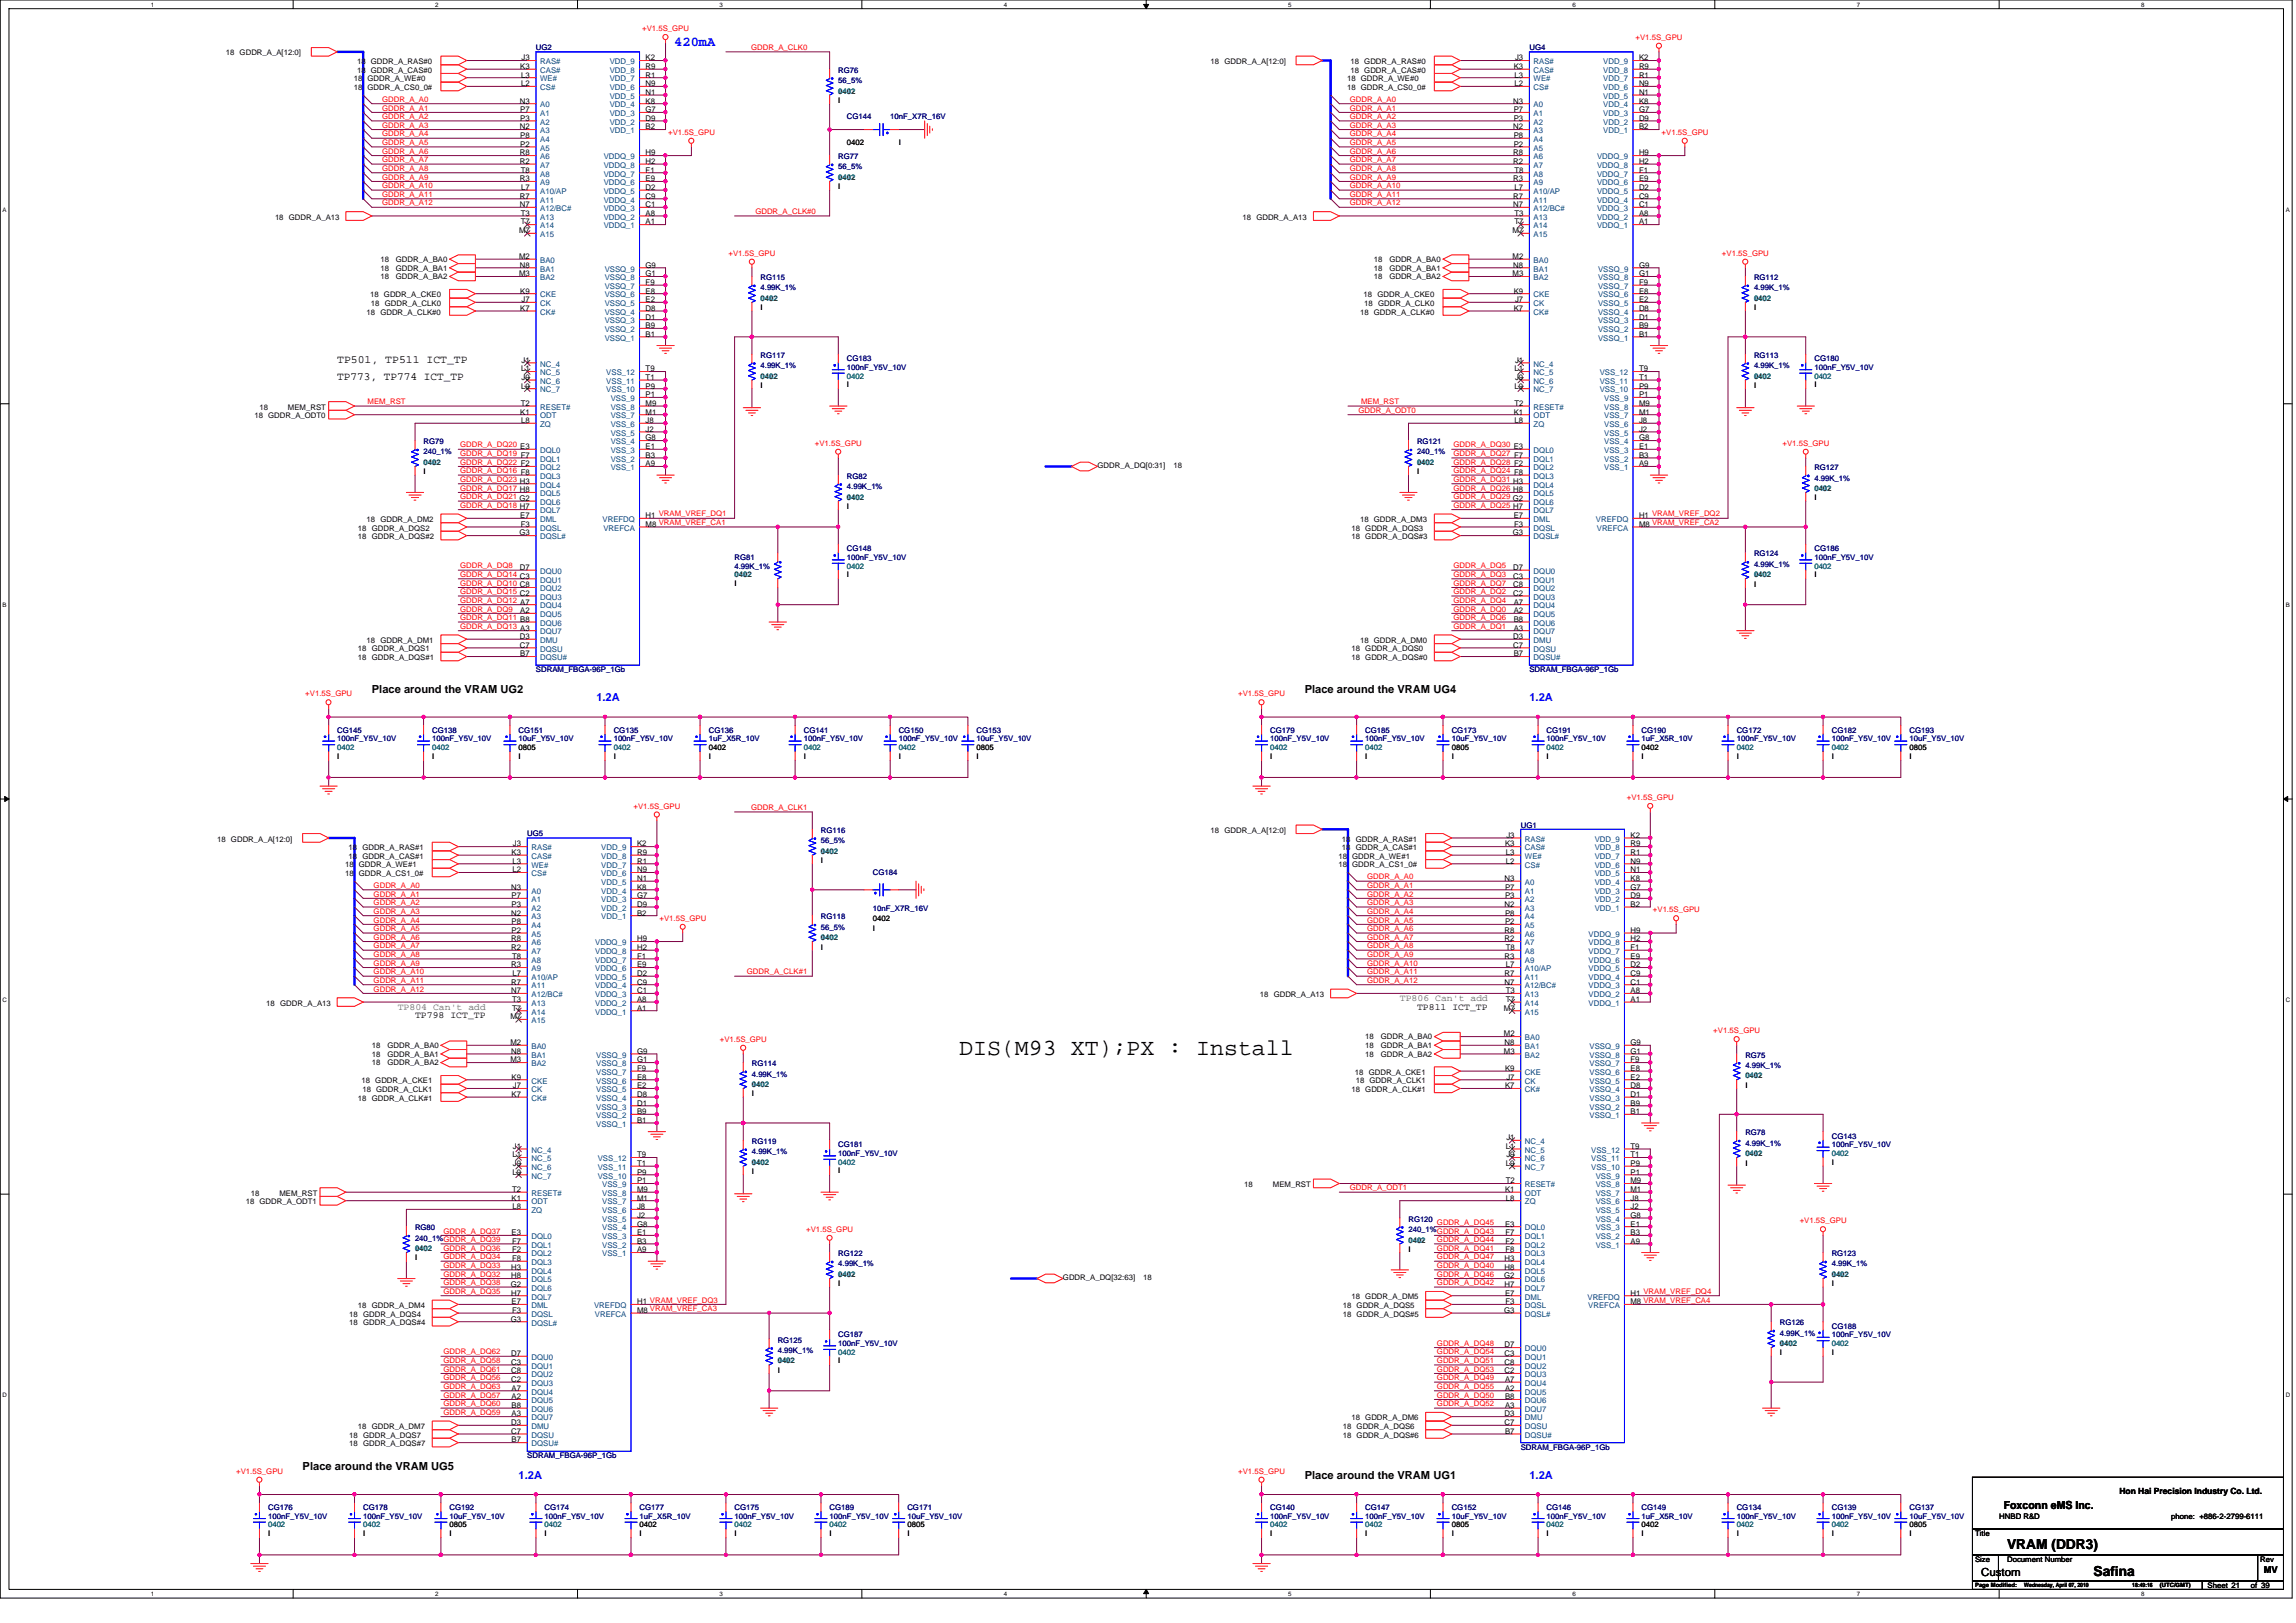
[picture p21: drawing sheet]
<svg xmlns="http://www.w3.org/2000/svg" width="297mm" height="210mm" viewBox="0 0 297 210" stroke-linecap="round" stroke-linejoin="round" font-family="sans-serif">
<defs><g id="words">
<text font-size="3" x="124.1" y="136.5">DIS(M93 XT);PX : Install</text>
<text font-size="1.8" fill="#00f" x="87.2" y="5.9">420mA</text>
<g font-size="1.8">
<text x="259.7" y="200.4">VRAM (DDR3)</text>
<text x="270.8" y="203.9">Safina</text>
</g>
<g font-size="1.4">
<text x="43.6" y="47">TP501, TP511 ICT_TP</text>
<text x="43.6" y="49.2">TP773, TP774 ICT_TP</text>
<text x="48.1" y="89.6">Place around the VRAM UG2</text>
<text x="168.8" y="89.6">Place around the VRAM UG4</text>
<text x="39.2" y="190.2">Place around the VRAM UG5</text>
<text x="168.8" y="191.3">Place around the VRAM UG1</text>
<text x="259.2" y="195.2">Foxconn eMS Inc.</text>
<text x="256.3" y="203.9">Custom</text>
</g>
<g font-size="1.4" fill="#00f">
<text x="77.1" y="90.7">1.2A</text>
<text x="197.9" y="90.7">1.2A</text>
<text x="67.1" y="191.3">1.2A</text>
<text x="197.9" y="191.3">1.2A</text>
</g>
<g font-size="1.2" fill="#808040">
<text x="51.5" y="130.6">TP804 Can't add</text>
<text x="181.1" y="129.5">TP806 Can't add</text>
</g>
<g font-size="1.2">
<text x="53.7" y="131.7">TP798 ICT_TP</text>
<text x="183.3" y="130.6">TP811 ICT_TP</text>
<text x="292.9" y="203.5">MV</text>
</g>
<text font-size="1.1" x="274.2" y="193.3">Hon Hai Precision Industry Co. Ltd.</text>
<g font-size="1" fill="#f00">
<text x="83.1" y="4">+V1.5S_GPU</text>
<text x="211.6" y="5.2">+V1.5S_GPU</text>
<text x="97.2" y="6.5">GDDR_A_CLK0</text>
<text x="49.4" y="15.4">GDDR_A_A2</text>
<text x="49.4" y="14.3">GDDR_A_A1</text>
<text x="49.4" y="16.5">GDDR_A_A3</text>
<text x="49.4" y="13.2">GDDR_A_A0</text>
<text x="49.4" y="17.7">GDDR_A_A4</text>
<text x="86.4" y="17.5">+V1.5S_GPU</text>
<text x="174.6" y="15.4">GDDR_A_A2</text>
<text x="174.6" y="14.3">GDDR_A_A1</text>
<text x="174.6" y="16.5">GDDR_A_A3</text>
<text x="174.6" y="13.2">GDDR_A_A0</text>
<text x="174.6" y="17.7">GDDR_A_A4</text>
<text x="215" y="17.5">+V1.5S_GPU</text>
<text x="49.4" y="21">GDDR_A_A7</text>
<text x="49.4" y="22.1">GDDR_A_A8</text>
<text x="49.4" y="23.2">GDDR_A_A9</text>
<text x="49.4" y="18.8">GDDR_A_A5</text>
<text x="49.4" y="19.9">GDDR_A_A6</text>
<text x="174.6" y="21">GDDR_A_A7</text>
<text x="174.6" y="22.1">GDDR_A_A8</text>
<text x="174.6" y="23.2">GDDR_A_A9</text>
<text x="174.6" y="18.8">GDDR_A_A5</text>
<text x="174.6" y="19.9">GDDR_A_A6</text>
<text x="49.4" y="25.5">GDDR_A_A11</text>
<text x="49.4" y="24.4">GDDR_A_A10</text>
<text x="49.4" y="26.6">GDDR_A_A12</text>
<text x="97.7" y="27.7">GDDR_A_CLK#0</text>
<text x="174.6" y="25.5">GDDR_A_A11</text>
<text x="174.6" y="24.4">GDDR_A_A10</text>
<text x="174.6" y="26.6">GDDR_A_A12</text>
<text x="94.3" y="33.1">+V1.5S_GPU</text>
<text x="222.8" y="33.1">+V1.5S_GPU</text>
<text x="47.6" y="52.3">MEM_RST</text>
<text x="175.7" y="53.4">GDDR_A_ODT0</text>
<text x="176.1" y="52.3">MEM_RST</text>
<text x="59.5" y="57.9">GDDR_A_DQ20 E3</text>
<text x="59.5" y="59">GDDR_A_DQ19 F7</text>
<text x="105.4" y="57.7">+V1.5S_GPU</text>
<text x="188" y="59">GDDR_A_DQ27 F7</text>
<text x="188" y="57.9">GDDR_A_DQ30 E3</text>
<text x="230.6" y="57.7">+V1.5S_GPU</text>
<text x="59.5" y="61.2">GDDR_A_DQ16 F8</text>
<text x="59.5" y="60.1">GDDR_A_DQ22 F2</text>
<text x="59.5" y="64.6">GDDR_A_DQ21 G2</text>
<text x="59.5" y="65.7">GDDR_A_DQ18 H7</text>
<text x="59.5" y="62.4">GDDR_A_DQ23 H3</text>
<text x="59.5" y="63.5">GDDR_A_DQ17 H8</text>
<text x="188" y="61.2">GDDR_A_DQ24 F8</text>
<text x="188" y="60.1">GDDR_A_DQ28 F2</text>
<text x="188" y="64.6">GDDR_A_DQ29 G2</text>
<text x="188" y="65.7">GDDR_A_DQ25 H7</text>
<text x="188" y="63.5">GDDR_A_DQ26 H8</text>
<text x="188" y="62.4">GDDR_A_DQ31 H3</text>
<text x="59.5" y="76.9">GDDR_A_DQ15 C2</text>
<text x="59.5" y="73.5">GDDR_A_DQ8</text>
<text x="59.5" y="74.7">GDDR_A_DQ14 C3</text>
<text x="59.5" y="78">GDDR_A_DQ12 A7</text>
<text x="59.5" y="75.8">GDDR_A_DQ10 C8</text>
<text x="188" y="73.5">GDDR_A_DQ5</text>
<text x="188" y="76.9">GDDR_A_DQ2</text>
<text x="188" y="74.7">GDDR_A_DQ3</text>
<text x="188" y="75.8">GDDR_A_DQ7</text>
<text x="188" y="78">GDDR_A_DQ4</text>
<text x="59.5" y="81.4">GDDR_A_DQ13 A3</text>
<text x="59.5" y="80.2">GDDR_A_DQ11 B8</text>
<text x="59.5" y="79.1">GDDR_A_DQ9</text>
<text x="188" y="80.2">GDDR_A_DQ6</text>
<text x="188" y="81.4">GDDR_A_DQ1</text>
<text x="188" y="79.1">GDDR_A_DQ0</text>
<text x="39.5" y="90.1">+V1.5S_GPU</text>
<text x="160.2" y="90.1">+V1.5S_GPU</text>
<text x="82" y="104.6">+V1.5S_GPU</text>
<text x="97.2" y="104.8">GDDR_A_CLK1</text>
<text x="210.5" y="103.5">+V1.5S_GPU</text>
<text x="176.9" y="113.8">GDDR_A_A0</text>
<text x="48.3" y="117.1">GDDR_A_A2</text>
<text x="48.3" y="116">GDDR_A_A1</text>
<text x="48.3" y="118.2">GDDR_A_A3</text>
<text x="48.3" y="114.9">GDDR_A_A0</text>
<text x="48.3" y="119.4">GDDR_A_A4</text>
<text x="85.3" y="119.1">+V1.5S_GPU</text>
<text x="176.9" y="116">GDDR_A_A2</text>
<text x="176.9" y="114.9">GDDR_A_A1</text>
<text x="176.9" y="117.1">GDDR_A_A3</text>
<text x="176.9" y="119.4">GDDR_A_A5</text>
<text x="176.9" y="118.2">GDDR_A_A4</text>
<text x="213.8" y="118">+V1.5S_GPU</text>
<text x="48.3" y="122.7">GDDR_A_A7</text>
<text x="48.3" y="123.8">GDDR_A_A8</text>
<text x="48.3" y="124.9">GDDR_A_A9</text>
<text x="48.3" y="120.5">GDDR_A_A5</text>
<text x="48.3" y="121.6">GDDR_A_A6</text>
<text x="176.9" y="121.6">GDDR_A_A7</text>
<text x="176.9" y="122.7">GDDR_A_A8</text>
<text x="176.9" y="124.9">GDDR_A_A10</text>
<text x="176.9" y="123.8">GDDR_A_A9</text>
<text x="176.9" y="120.5">GDDR_A_A6</text>
<text x="48.3" y="127.2">GDDR_A_A11</text>
<text x="48.3" y="126.1">GDDR_A_A10</text>
<text x="48.3" y="128.3">GDDR_A_A12</text>
<text x="96.6" y="126.1">GDDR_A_CLK#1</text>
<text x="176.9" y="126.1">GDDR_A_A11</text>
<text x="176.9" y="127.2">GDDR_A_A12</text>
<text x="93.1" y="134.8">+V1.5S_GPU</text>
<text x="221.7" y="133.7">+V1.5S_GPU</text>
<text x="174.6" y="154">GDDR_A_ODT1</text>
<text x="57.4" y="159.6">GDDR_A_DQ37</text>
<text x="57.4" y="161.8">GDDR_A_DQ36</text>
<text x="104.3" y="159.4">+V1.5S_GPU</text>
<text x="185.9" y="161.8">GDDR_A_DQ41</text>
<text x="185.9" y="160.7">GDDR_A_DQ44</text>
<text x="185.9" y="158.5">GDDR_A_DQ45</text>
<text x="232.8" y="158.3">+V1.5S_GPU</text>
<text x="57.4" y="164.1">GDDR_A_DQ33</text>
<text x="57.4" y="162.9">GDDR_A_DQ34</text>
<text x="57.4" y="167.4">GDDR_A_DQ35</text>
<text x="57.4" y="166.3">GDDR_A_DQ38</text>
<text x="57.4" y="165.2">GDDR_A_DQ32</text>
<text x="185.9" y="165.2">GDDR_A_DQ46</text>
<text x="185.9" y="164.1">GDDR_A_DQ40</text>
<text x="185.9" y="162.9">GDDR_A_DQ47</text>
<text x="185.9" y="166.3">GDDR_A_DQ42</text>
<text x="57.4" y="175.2">GDDR_A_DQ62</text>
<text x="57.4" y="178.6">GDDR_A_DQ56</text>
<text x="57.4" y="177.5">GDDR_A_DQ61</text>
<text x="57.4" y="176.4">GDDR_A_DQ58</text>
<text x="57.4" y="179.7">GDDR_A_DQ63</text>
<text x="185.9" y="178.6">GDDR_A_DQ49</text>
<text x="185.9" y="176.4">GDDR_A_DQ51</text>
<text x="185.9" y="179.7">GDDR_A_DQ55</text>
<text x="185.9" y="177.5">GDDR_A_DQ53</text>
<text x="185.9" y="175.2">GDDR_A_DQ54</text>
<text x="185.9" y="174.1">GDDR_A_DQ48</text>
<text x="57.4" y="180.8">GDDR_A_DQ57</text>
<text x="57.4" y="181.9">GDDR_A_DQ60</text>
<text x="57.4" y="183">GDDR_A_DQ59</text>
<text x="185.9" y="181.9">GDDR_A_DQ52</text>
<text x="185.9" y="180.8">GDDR_A_DQ50</text>
<text x="30.6" y="190.7">+V1.5S_GPU</text>
<text x="160.2" y="190.7">+V1.5S_GPU</text>
</g>
<g font-size="1">
<text x="29.2" y="7.2">18 GDDR_A_A[12:0]</text>
<text x="45.8" y="10.5">18</text>
<text x="45.8" y="11.6">18</text>
<text x="46.2" y="8.3">18 GDDR_A_RAS#0</text>
<text x="46.2" y="9.4">18 GDDR_A_CAS#0</text>
<text x="47.5" y="10.5">GDDR_A_WE#0</text>
<text x="47.5" y="11.6">GDDR_A_CS0_0#</text>
<text x="67.3" y="8.9">K3</text>
<text x="67.4" y="11.2">L2</text>
<text x="67.4" y="10">L3</text>
<text x="67.5" y="7.8">J3</text>
<text x="83.5" y="11.2">N9</text>
<text x="83.5" y="10">R1</text>
<text x="83.5" y="8.9">R9</text>
<text x="83.5" y="7.8">K2</text>
<text x="156.6" y="8.3">18 GDDR_A_A[12:0]</text>
<text x="174.3" y="10.5">18 GDDR_A_WE#0</text>
<text x="174.3" y="11.6">18 GDDR_A_CS0_0#</text>
<text x="174.7" y="8.3">18 GDDR_A_RAS#0</text>
<text x="174.7" y="9.4">18 GDDR_A_CAS#0</text>
<text x="195.8" y="8.9">K3</text>
<text x="195.9" y="11.2">L2</text>
<text x="195.9" y="10">L3</text>
<text x="196" y="7.8">J3</text>
<text x="212" y="11.2">N9</text>
<text x="212" y="10">R1</text>
<text x="212" y="8.9">R9</text>
<text x="212" y="7.8">K2</text>
<text x="67.2" y="13.4">N3</text>
<text x="67.2" y="16.7">N2</text>
<text x="67.3" y="14.5">P7</text>
<text x="67.3" y="15.6">P3</text>
<text x="67.3" y="17.9">P8</text>
<text x="83.5" y="16.7">B2</text>
<text x="83.5" y="15.6">D9</text>
<text x="83.5" y="14.5">G7</text>
<text x="83.5" y="13.4">K8</text>
<text x="83.5" y="12.3">N1</text>
<text x="108.5" y="13.3">I</text>
<text x="195.8" y="13.4">N3</text>
<text x="195.8" y="16.7">N2</text>
<text x="195.8" y="14.5">P7</text>
<text x="195.8" y="15.6">P3</text>
<text x="195.8" y="17.9">P8</text>
<text x="212" y="16.7">B2</text>
<text x="212" y="15.6">D9</text>
<text x="212" y="14.5">G7</text>
<text x="212" y="13.4">K8</text>
<text x="212" y="12.3">N1</text>
<text x="67.2" y="20.1">R8</text>
<text x="67.2" y="21.2">R2</text>
<text x="67.2" y="23.5">R3</text>
<text x="67.3" y="19">P2</text>
<text x="67.4" y="22.3">T8</text>
<text x="83.5" y="23.5">E9</text>
<text x="83.5" y="22.3">F1</text>
<text x="83.5" y="21.2">H2</text>
<text x="83.5" y="20.1">H9</text>
<text x="109.6" y="18.8">0402</text>
<text x="116.3" y="18.8">I</text>
<text x="195.8" y="20.1">R8</text>
<text x="195.8" y="21.2">R2</text>
<text x="195.8" y="23.5">R3</text>
<text x="195.8" y="19">P2</text>
<text x="195.9" y="22.3">T8</text>
<text x="212" y="23.5">E9</text>
<text x="212" y="22.3">F1</text>
<text x="212" y="21.2">H2</text>
<text x="212" y="20.1">H9</text>
<text x="35.6" y="28.4">18 GDDR_A_A13</text>
<text x="67.2" y="25.7">R7</text>
<text x="67.2" y="26.8">N7</text>
<text x="67.4" y="27.9">T3</text>
<text x="67.4" y="29">T7</text>
<text x="67.4" y="24.6">L7</text>
<text x="83.5" y="29">A1</text>
<text x="83.5" y="27.9">A8</text>
<text x="83.5" y="26.8">C1</text>
<text x="83.5" y="25.7">C9</text>
<text x="83.5" y="24.6">D2</text>
<text x="108.5" y="24.5">I</text>
<text x="160.8" y="28.4">18 GDDR_A_A13</text>
<text x="195.8" y="25.7">R7</text>
<text x="195.8" y="26.8">N7</text>
<text x="195.9" y="27.9">T3</text>
<text x="195.9" y="29">T7</text>
<text x="195.9" y="24.6">L7</text>
<text x="212" y="29">A1</text>
<text x="212" y="27.9">A8</text>
<text x="212" y="26.8">C1</text>
<text x="212" y="25.7">C9</text>
<text x="212" y="24.6">D2</text>
<text x="49.2" y="33.9">18</text>
<text x="49.2" y="35">18</text>
<text x="51.2" y="33.9">GDDR_A_BA0</text>
<text x="51.2" y="35">GDDR_A_BA1</text>
<text x="67.2" y="30.2">M7</text>
<text x="67.2" y="33.5">M2</text>
<text x="67.2" y="35.8">M3</text>
<text x="67.2" y="34.6">N8</text>
<text x="83.5" y="35.8">G1</text>
<text x="83.5" y="34.6">G9</text>
<text x="177.7" y="33.9">18</text>
<text x="177.7" y="35">18</text>
<text x="179.7" y="33.9">GDDR_A_BA0</text>
<text x="179.7" y="35">GDDR_A_BA1</text>
<text x="195.7" y="30.2">M7</text>
<text x="195.7" y="33.5">M2</text>
<text x="195.7" y="35.8">M3</text>
<text x="195.8" y="34.6">N8</text>
<text x="212" y="35.8">G1</text>
<text x="212" y="34.6">G9</text>
<text x="47.4" y="40.7">18 GDDR_A_CLK#0</text>
<text x="47.9" y="38.5">18 GDDR_A_CKE0</text>
<text x="48" y="39.6">18 GDDR_A_CLK0</text>
<text x="49.2" y="36.1">18</text>
<text x="51.2" y="36.1">GDDR_A_BA2</text>
<text x="67.3" y="40.2">K7</text>
<text x="67.3" y="38">K9</text>
<text x="67.5" y="39.1">J7</text>
<text x="83.5" y="41.3">D1</text>
<text x="83.5" y="40.2">D8</text>
<text x="83.5" y="39.1">E2</text>
<text x="83.5" y="38">E8</text>
<text x="83.5" y="36.9">F9</text>
<text x="98.4" y="40.1">I</text>
<text x="176" y="40.7">18 GDDR_A_CLK#0</text>
<text x="176.4" y="38.5">18 GDDR_A_CKE0</text>
<text x="176.5" y="39.6">18 GDDR_A_CLK0</text>
<text x="177.7" y="36.1">18</text>
<text x="179.7" y="36.1">GDDR_A_BA2</text>
<text x="195.8" y="40.2">K7</text>
<text x="195.8" y="38">K9</text>
<text x="196" y="39.1">J7</text>
<text x="212" y="41.3">D1</text>
<text x="212" y="40.2">D8</text>
<text x="212" y="39.1">E2</text>
<text x="212" y="38">E8</text>
<text x="212" y="36.9">F9</text>
<text x="226.9" y="40.1">I</text>
<text x="67.5" y="46.9">J1</text>
<text x="83.5" y="43.6">B1</text>
<text x="83.5" y="42.5">B9</text>
<text x="196" y="46.9">J1</text>
<text x="212" y="43.6">B1</text>
<text x="212" y="42.5">B9</text>
<text x="33.6" y="53">18</text>
<text x="37.2" y="53">MEM_RST</text>
<text x="67.3" y="53.6">K1</text>
<text x="67.4" y="52.5">T2</text>
<text x="67.4" y="48">L1</text>
<text x="67.4" y="50.3">L9</text>
<text x="67.5" y="49.1">J9</text>
<text x="83.5" y="53.6">M1</text>
<text x="83.5" y="52.5">M9</text>
<text x="83.5" y="51.4">P1</text>
<text x="83.5" y="50.3">P9</text>
<text x="83.5" y="49.1">T1</text>
<text x="83.5" y="48">T9</text>
<text x="98.4" y="50.2">I</text>
<text x="109.6" y="50.1">I</text>
<text x="195.8" y="53.6">K1</text>
<text x="195.9" y="52.5">T2</text>
<text x="195.9" y="48">L1</text>
<text x="195.9" y="50.3">L9</text>
<text x="196" y="49.1">J9</text>
<text x="212" y="53.6">M1</text>
<text x="212" y="52.5">M9</text>
<text x="212" y="51.4">P1</text>
<text x="212" y="50.3">P9</text>
<text x="212" y="49.1">T1</text>
<text x="212" y="48">T9</text>
<text x="226.9" y="50.2">I</text>
<text x="234.7" y="50.1">I</text>
<text x="32.9" y="54.1">18 GDDR_A_ODT0</text>
<text x="67.4" y="54.7">L8</text>
<text x="83.5" y="59.2">B3</text>
<text x="83.5" y="58.1">E1</text>
<text x="83.5" y="57">G8</text>
<text x="83.5" y="55.9">J2</text>
<text x="83.5" y="54.7">J8</text>
<text x="195.9" y="54.7">L8</text>
<text x="212" y="59.2">B3</text>
<text x="212" y="58.1">E1</text>
<text x="212" y="57">G8</text>
<text x="212" y="55.9">J2</text>
<text x="212" y="54.7">J8</text>
<text x="54.8" y="61.4">I</text>
<text x="83.5" y="60.3">A9</text>
<text x="109.6" y="65.8">I</text>
<text x="142" y="60.6">GDDR_A_DQ[0:31]</text>
<text x="151.8" y="60.6">18</text>
<text x="183.3" y="61.4">I</text>
<text x="212" y="60.3">A9</text>
<text x="234.7" y="64.7">I</text>
<text x="46.3" y="68.6">18 GDDR_A_DQS2</text>
<text x="46.3" y="69.8">18 GDDR_A_DQS#2</text>
<text x="47.4" y="67.5">18 GDDR_A_DM2</text>
<text x="67.2" y="69.3">G3</text>
<text x="67.3" y="67">E7</text>
<text x="67.4" y="68.2">F3</text>
<text x="83.5" y="68.2">M8 VRAM_VREF_CA1</text>
<text x="83.5" y="67">H1 VRAM_VREF_DQ1</text>
<text x="174.8" y="68.6">18 GDDR_A_DQS3</text>
<text x="174.8" y="69.8">18 GDDR_A_DQS#3</text>
<text x="176" y="67.5">18 GDDR_A_DM3</text>
<text x="195.7" y="69.3">G3</text>
<text x="195.8" y="67">E7</text>
<text x="195.9" y="68.2">F3</text>
<text x="212" y="67">H1 VRAM_VREF_DQ2</text>
<text x="212" y="68.2">M8 VRAM_VREF_CA2</text>
<text x="67.2" y="73.7">D7</text>
<text x="95" y="75.8">I</text>
<text x="109.6" y="74.7">I</text>
<text x="195.8" y="73.7">D7</text>
<text x="195.8" y="74.9">C3</text>
<text x="195.8" y="76">C8</text>
<text x="195.8" y="77.1">C2</text>
<text x="226.9" y="75.9">I</text>
<text x="234.7" y="74.7">I</text>
<text x="47.4" y="83.2">18 GDDR_A_DM1</text>
<text x="67.2" y="83.8">C7</text>
<text x="67.2" y="82.7">D3</text>
<text x="67.3" y="79.3">A2</text>
<text x="176" y="83.2">18 GDDR_A_DM0</text>
<text x="195.8" y="83.8">C7</text>
<text x="195.8" y="82.7">D3</text>
<text x="195.8" y="78.2">A7</text>
<text x="195.8" y="79.3">A2</text>
<text x="195.8" y="80.5">B8</text>
<text x="195.8" y="81.6">A3</text>
<text x="46.3" y="84.3">18 GDDR_A_DQS1</text>
<text x="46.3" y="85.4">18 GDDR_A_DQS#1</text>
<text x="67.3" y="84.9">B7</text>
<text x="174.8" y="84.3">18 GDDR_A_DQS0</text>
<text x="174.8" y="85.4">18 GDDR_A_DQS#0</text>
<text x="195.8" y="84.9">B7</text>
<text x="43.6" y="98.1">I</text>
<text x="55.9" y="98.1">I</text>
<text x="67.1" y="97">0805</text>
<text x="67.1" y="98.1">I</text>
<text x="79.4" y="98.1">I</text>
<text x="91.7" y="97">0402</text>
<text x="91.7" y="98.1">I</text>
<text x="104" y="98.1">I</text>
<text x="116.3" y="98.1">I</text>
<text x="126.3" y="97">0805</text>
<text x="126.3" y="98.1">I</text>
<text x="164.3" y="98.1">I</text>
<text x="176.6" y="98.1">I</text>
<text x="187.8" y="97">0805</text>
<text x="187.8" y="98.1">I</text>
<text x="200.1" y="98.1">I</text>
<text x="212.4" y="97">0402</text>
<text x="212.4" y="98.1">I</text>
<text x="224.7" y="98.1">I</text>
<text x="237" y="98.1">I</text>
<text x="247" y="97">0805</text>
<text x="247" y="98.1">I</text>
<text x="156.6" y="107.8">18 GDDR_A_A[12:0]</text>
<text x="28.1" y="108.9">18 GDDR_A_A[12:0]</text>
<text x="44.6" y="112.2">18</text>
<text x="44.6" y="113.3">18</text>
<text x="45.1" y="110">18 GDDR_A_RAS#1</text>
<text x="45.1" y="111.1">18 GDDR_A_CAS#1</text>
<text x="46.4" y="112.2">GDDR_A_WE#1</text>
<text x="46.4" y="113.3">GDDR_A_CS1_0#</text>
<text x="66.2" y="110.6">K3</text>
<text x="66.3" y="112.9">L2</text>
<text x="66.3" y="111.7">L3</text>
<text x="66.4" y="109.5">J3</text>
<text x="82.4" y="114">N1</text>
<text x="82.4" y="112.9">N9</text>
<text x="82.4" y="111.7">R1</text>
<text x="82.4" y="110.6">R9</text>
<text x="82.4" y="109.5">K2</text>
<text x="106.2" y="111.7">I</text>
<text x="173.2" y="111.1">18</text>
<text x="173.2" y="112.2">18</text>
<text x="173.6" y="108.9">18 GDDR_A_RAS#1</text>
<text x="173.6" y="110">18 GDDR_A_CAS#1</text>
<text x="174.9" y="111.1">GDDR_A_WE#1</text>
<text x="174.9" y="112.2">GDDR_A_CS1_0#</text>
<text x="194.6" y="114">N3</text>
<text x="194.7" y="109.5">K3</text>
<text x="194.8" y="111.7">L2</text>
<text x="194.8" y="110.6">L3</text>
<text x="194.9" y="108.4">J3</text>
<text x="210.9" y="114">K8</text>
<text x="210.9" y="112.9">N1</text>
<text x="210.9" y="111.7">N9</text>
<text x="210.9" y="110.6">R1</text>
<text x="210.9" y="109.5">R9</text>
<text x="210.9" y="108.4">K2</text>
<text x="66.1" y="115.1">N3</text>
<text x="66.1" y="118.4">N2</text>
<text x="66.2" y="116.2">P7</text>
<text x="66.2" y="117.3">P3</text>
<text x="66.2" y="119.6">P8</text>
<text x="82.4" y="118.4">B2</text>
<text x="82.4" y="117.3">D9</text>
<text x="82.4" y="116.2">G7</text>
<text x="82.4" y="115.1">K8</text>
<text x="112.9" y="119.1">0402</text>
<text x="194.6" y="117.3">N2</text>
<text x="194.7" y="115.1">P7</text>
<text x="194.7" y="116.2">P3</text>
<text x="194.7" y="118.4">P8</text>
<text x="194.7" y="119.6">P2</text>
<text x="210.9" y="117.3">B2</text>
<text x="210.9" y="116.2">D9</text>
<text x="210.9" y="115.1">G7</text>
<text x="66.1" y="121.8">R8</text>
<text x="66.1" y="122.9">R2</text>
<text x="66.1" y="125.2">R3</text>
<text x="66.2" y="120.7">P2</text>
<text x="66.3" y="124">T8</text>
<text x="82.4" y="125.2">E9</text>
<text x="82.4" y="124">F1</text>
<text x="82.4" y="122.9">H2</text>
<text x="82.4" y="121.8">H9</text>
<text x="106.2" y="122.9">I</text>
<text x="112.9" y="120.5">I</text>
<text x="194.6" y="120.7">R8</text>
<text x="194.6" y="121.8">R2</text>
<text x="194.6" y="124">R3</text>
<text x="194.8" y="122.9">T8</text>
<text x="194.8" y="125.2">L7</text>
<text x="210.9" y="125.2">D2</text>
<text x="210.9" y="124">E9</text>
<text x="210.9" y="122.9">F1</text>
<text x="210.9" y="121.8">H2</text>
<text x="210.9" y="120.7">H9</text>
<text x="34.5" y="130.1">18 GDDR_A_A13</text>
<text x="66" y="131.9">M7</text>
<text x="66.1" y="127.4">R7</text>
<text x="66.1" y="128.5">N7</text>
<text x="66.3" y="129.6">T3</text>
<text x="66.3" y="130.7">T7</text>
<text x="66.3" y="126.3">L7</text>
<text x="82.4" y="130.7">A1</text>
<text x="82.4" y="129.6">A8</text>
<text x="82.4" y="128.5">C1</text>
<text x="82.4" y="127.4">C9</text>
<text x="82.4" y="126.3">D2</text>
<text x="163" y="129">18 GDDR_A_A13</text>
<text x="194.6" y="130.7">M7</text>
<text x="194.6" y="126.3">R7</text>
<text x="194.6" y="127.4">N7</text>
<text x="194.8" y="128.5">T3</text>
<text x="194.8" y="129.6">T7</text>
<text x="210.9" y="129.6">A1</text>
<text x="210.9" y="128.5">A8</text>
<text x="210.9" y="127.4">C1</text>
<text x="210.9" y="126.3">C9</text>
<text x="48.1" y="135.6">18</text>
<text x="48.1" y="136.7">18</text>
<text x="48.1" y="137.8">18</text>
<text x="50.1" y="135.6">GDDR_A_BA0</text>
<text x="50.1" y="136.7">GDDR_A_BA1</text>
<text x="50.1" y="137.8">GDDR_A_BA2</text>
<text x="66" y="135.2">M2</text>
<text x="66" y="137.5">M3</text>
<text x="66.1" y="136.3">N8</text>
<text x="82.4" y="137.5">G1</text>
<text x="82.4" y="136.3">G9</text>
<text x="176.6" y="134.5">18</text>
<text x="176.6" y="135.6">18</text>
<text x="176.6" y="136.7">18</text>
<text x="178.6" y="134.5">GDDR_A_BA0</text>
<text x="178.6" y="135.6">GDDR_A_BA1</text>
<text x="178.6" y="136.7">GDDR_A_BA2</text>
<text x="194.6" y="134.1">M2</text>
<text x="194.6" y="136.3">M3</text>
<text x="194.6" y="135.2">N8</text>
<text x="210.9" y="137.5">F9</text>
<text x="210.9" y="136.3">G1</text>
<text x="210.9" y="135.2">G9</text>
<text x="46.3" y="142.4">18 GDDR_A_CLK#1</text>
<text x="46.8" y="140.2">18 GDDR_A_CKE1</text>
<text x="46.9" y="141.3">18 GDDR_A_CLK1</text>
<text x="66.2" y="141.9">K7</text>
<text x="66.2" y="139.7">K9</text>
<text x="66.4" y="140.8">J7</text>
<text x="82.4" y="143">D1</text>
<text x="82.4" y="141.9">D8</text>
<text x="82.4" y="140.8">E2</text>
<text x="82.4" y="139.7">E8</text>
<text x="82.4" y="138.6">F9</text>
<text x="97.3" y="141.8">I</text>
<text x="174.8" y="141.3">18 GDDR_A_CLK#1</text>
<text x="175.3" y="139">18 GDDR_A_CKE1</text>
<text x="175.4" y="140.2">18 GDDR_A_CLK1</text>
<text x="194.7" y="140.8">K7</text>
<text x="194.7" y="138.6">K9</text>
<text x="194.9" y="139.7">J7</text>
<text x="210.9" y="143">B9</text>
<text x="210.9" y="141.9">D1</text>
<text x="210.9" y="140.8">D8</text>
<text x="210.9" y="139.7">E2</text>
<text x="210.9" y="138.6">E8</text>
<text x="225.8" y="140.7">I</text>
<text x="66.3" y="149.7">L1</text>
<text x="66.4" y="148.6">J1</text>
<text x="82.4" y="149.7">T9</text>
<text x="82.4" y="145.3">B1</text>
<text x="82.4" y="144.1">B9</text>
<text x="194.8" y="148.6">L1</text>
<text x="194.9" y="147.5">J1</text>
<text x="194.9" y="149.7">J9</text>
<text x="210.9" y="149.7">T1</text>
<text x="210.9" y="148.6">T9</text>
<text x="210.9" y="144.1">B1</text>
<text x="31.8" y="155.8">18 GDDR_A_ODT1</text>
<text x="32.4" y="154.7">18</text>
<text x="36.1" y="154.7">MEM_RST</text>
<text x="66.2" y="155.3">K1</text>
<text x="66.3" y="154.2">T2</text>
<text x="66.3" y="152">L9</text>
<text x="66.4" y="150.9">J9</text>
<text x="82.4" y="155.3">M1</text>
<text x="82.4" y="154.2">M9</text>
<text x="82.4" y="153.1">P1</text>
<text x="82.4" y="152">P9</text>
<text x="82.4" y="150.9">T1</text>
<text x="97.3" y="151.9">I</text>
<text x="108.5" y="151.8">I</text>
<text x="161" y="153.6">18</text>
<text x="164.7" y="153.6">MEM_RST</text>
<text x="194.7" y="154.2">K1</text>
<text x="194.8" y="153.1">T2</text>
<text x="194.8" y="150.9">L9</text>
<text x="194.8" y="155.3">L8</text>
<text x="210.9" y="155.3">J8</text>
<text x="210.9" y="154.2">M1</text>
<text x="210.9" y="153.1">M9</text>
<text x="210.9" y="152">P1</text>
<text x="210.9" y="150.9">P9</text>
<text x="225.8" y="150.8">I</text>
<text x="237" y="150.7">I</text>
<text x="66.2" y="159.8">E3</text>
<text x="66.2" y="160.9">F7</text>
<text x="66.3" y="156.4">L8</text>
<text x="82.4" y="160.9">B3</text>
<text x="82.4" y="159.8">E1</text>
<text x="82.4" y="158.7">G8</text>
<text x="82.4" y="157.6">J2</text>
<text x="82.4" y="156.4">J8</text>
<text x="182.2" y="162">I</text>
<text x="194.7" y="158.7">E3</text>
<text x="194.8" y="159.8">F7</text>
<text x="194.8" y="160.9">F2</text>
<text x="210.9" y="160.9">A9</text>
<text x="210.9" y="159.8">B3</text>
<text x="210.9" y="158.7">E1</text>
<text x="210.9" y="157.6">G8</text>
<text x="210.9" y="156.4">J2</text>
<text x="53.7" y="163.1">I</text>
<text x="66.1" y="166.5">G2</text>
<text x="66.1" y="164.3">H3</text>
<text x="66.1" y="165.4">H8</text>
<text x="66.1" y="167.6">H7</text>
<text x="66.2" y="162">F2</text>
<text x="66.2" y="163.2">F8</text>
<text x="82.4" y="162">A9</text>
<text x="108.5" y="166.4">I</text>
<text x="137.5" y="165.7">GDDR_A_DQ[32:63]</text>
<text x="147.9" y="165.7">18</text>
<text x="194.6" y="165.4">G2</text>
<text x="194.6" y="163.2">H3</text>
<text x="194.6" y="164.3">H8</text>
<text x="194.6" y="166.5">H7</text>
<text x="194.7" y="167.6">E7</text>
<text x="194.8" y="162">F8</text>
<text x="210.9" y="167.6">H1 VRAM_VREF_DQ4</text>
<text x="237" y="166.4">I</text>
<text x="45.2" y="170.3">18 GDDR_A_DQS4</text>
<text x="45.2" y="171.4">18 GDDR_A_DQS#4</text>
<text x="46.3" y="169.2">18 GDDR_A_DM4</text>
<text x="66.1" y="171">G3</text>
<text x="66.2" y="168.7">E7</text>
<text x="66.2" y="169.9">F3</text>
<text x="82.4" y="168.7">H1 VRAM_VREF_DQ3</text>
<text x="82.4" y="169.9">M8 VRAM_VREF_CA3</text>
<text x="173.7" y="169.2">18 GDDR_A_DQS5</text>
<text x="173.7" y="170.3">18 GDDR_A_DQS#5</text>
<text x="174.8" y="168.1">18 GDDR_A_DM5</text>
<text x="194.6" y="169.9">G3</text>
<text x="194.8" y="168.7">F3</text>
<text x="210.9" y="168.7">M8 VRAM_VREF_CA4</text>
<text x="66.1" y="175.5">D7</text>
<text x="66.1" y="176.6">C3</text>
<text x="66.1" y="177.7">C8</text>
<text x="66.1" y="178.8">C2</text>
<text x="66.2" y="179.9">A7</text>
<text x="100.6" y="177.6">I</text>
<text x="108.5" y="176.4">I</text>
<text x="194.6" y="174.3">D7</text>
<text x="194.6" y="175.5">C3</text>
<text x="194.6" y="176.6">C8</text>
<text x="194.6" y="177.7">C2</text>
<text x="194.7" y="178.8">A7</text>
<text x="194.7" y="179.9">A2</text>
<text x="230.3" y="175.4">I</text>
<text x="237" y="175.3">I</text>
<text x="45.2" y="186">18 GDDR_A_DQS7</text>
<text x="46.3" y="184.9">18 GDDR_A_DM7</text>
<text x="66.1" y="185.5">C7</text>
<text x="66.1" y="184.4">D3</text>
<text x="66.2" y="181">A2</text>
<text x="66.2" y="182.2">B8</text>
<text x="66.2" y="183.3">A3</text>
<text x="173.7" y="184.9">18 GDDR_A_DQS6</text>
<text x="173.7" y="186">18 GDDR_A_DQS#6</text>
<text x="174.8" y="183.7">18 GDDR_A_DM6</text>
<text x="194.6" y="184.4">C7</text>
<text x="194.6" y="183.3">D3</text>
<text x="194.7" y="181">B8</text>
<text x="194.7" y="182.2">A3</text>
<text x="194.7" y="185.5">B7</text>
<text x="45.2" y="187.1">18 GDDR_A_DQS#7</text>
<text x="66.2" y="186.6">B7</text>
<text x="58.2" y="197.6">0805</text>
<text x="82.7" y="197.6">0402</text>
<text x="117.4" y="197.6">0805</text>
<text x="187.8" y="197.6">0805</text>
<text x="212.4" y="197.6">0402</text>
<text x="247" y="197.6">0805</text>
<text x="258.7" y="196.5">HNBD R&amp;D</text>
<text x="280.9" y="196.5">phone: +886-2-2799-6111</text>
<text x="34.7" y="198.7">I</text>
<text x="47" y="198.7">I</text>
<text x="58.2" y="198.7">I</text>
<text x="70.5" y="198.7">I</text>
<text x="82.7" y="198.7">I</text>
<text x="95" y="198.7">I</text>
<text x="107.3" y="198.7">I</text>
<text x="117.4" y="198.7">I</text>
<text x="164.3" y="198.7">I</text>
<text x="176.6" y="198.7">I</text>
<text x="187.8" y="198.7">I</text>
<text x="200.1" y="198.7">I</text>
<text x="212.4" y="198.7">I</text>
<text x="224.7" y="198.7">I</text>
<text x="237" y="198.7">I</text>
<text x="247" y="198.7">I</text>
<text x="255.5" y="198.7">Title</text>
<text x="255.5" y="202.1">Size</text>
<text x="259.7" y="202.1">Document Number</text>
<text x="292.4" y="202.1">Rev</text>
<text x="285.6" y="205.4">Sheet 21</text>
<text x="291.2" y="205.4">of 39</text>
</g>
<g font-size="1" fill="#000080">
<text x="69.3" y="6.5">UG2</text>
<text x="108.5" y="9.4">RG76</text>
<text x="108.5" y="10.8">56_5%</text>
<text x="197.9" y="6.5">UG4</text>
<text x="109.6" y="15.5">CG144</text>
<text x="115.2" y="15.5">10nF_X7R_16V</text>
<text x="108.5" y="20.6">RG77</text>
<text x="108.5" y="21.9">56_5%</text>
<text x="98.4" y="36.2">RG115</text>
<text x="98.4" y="37.6">4.99K_1%</text>
<text x="226.9" y="36.2">RG112</text>
<text x="226.9" y="37.6">4.99K_1%</text>
<text x="98.4" y="46.3">RG117</text>
<text x="98.4" y="47.6">4.99K_1%</text>
<text x="109.6" y="46.7">CG183</text>
<text x="109.6" y="47.9">100nF_Y5V_10V</text>
<text x="226.9" y="46.3">RG113</text>
<text x="226.9" y="47.6">4.99K_1%</text>
<text x="234.7" y="46.7">CG180</text>
<text x="234.7" y="47.9">100nF_Y5V_10V</text>
<text x="54.8" y="57.5">RG79</text>
<text x="54.8" y="58.8">240_1%</text>
<text x="183.3" y="57.5">RG121</text>
<text x="183.3" y="58.8">240_1%</text>
<text x="109.6" y="61.9">RG82</text>
<text x="109.6" y="63.3">4.99K_1%</text>
<text x="234.7" y="60.8">RG127</text>
<text x="234.7" y="62.2">4.99K_1%</text>
<text x="109.6" y="71.3">CG148</text>
<text x="226.9" y="72">RG124</text>
<text x="234.7" y="71.3">CG186</text>
<text x="95" y="72.4">RG81</text>
<text x="95" y="73.6">4.99K_1%</text>
<text x="109.6" y="72.4">100nF_Y5V_10V</text>
<text x="226.9" y="73.3">4.99K_1%</text>
<text x="234.7" y="72.4">100nF_Y5V_10V</text>
<text x="69.3" y="87">SDRAM_FBGA-96P_1Gb</text>
<text x="197.9" y="87">SDRAM_FBGA-96P_1Gb</text>
<text x="43.6" y="94.8">CG145</text>
<text x="43.6" y="95.9">100nF_Y5V_10V</text>
<text x="55.9" y="94.8">CG138</text>
<text x="55.9" y="95.9">100nF_Y5V_10V</text>
<text x="67.1" y="94.8">CG151</text>
<text x="67.1" y="95.9">10uF_Y5V_10V</text>
<text x="79.4" y="94.8">CG135</text>
<text x="79.4" y="95.9">100nF_Y5V_10V</text>
<text x="91.7" y="94.8">CG136</text>
<text x="91.7" y="95.9">1uF_X5R_10V</text>
<text x="104" y="94.8">CG141</text>
<text x="104" y="95.9">100nF_Y5V_10V</text>
<text x="116.3" y="94.8">CG150</text>
<text x="116.3" y="95.9">100nF_Y5V_10V</text>
<text x="126.3" y="94.8">CG153</text>
<text x="126.3" y="95.9">10uF_Y5V_10V</text>
<text x="164.3" y="94.8">CG179</text>
<text x="164.3" y="95.9">100nF_Y5V_10V</text>
<text x="176.6" y="94.8">CG185</text>
<text x="176.6" y="95.9">100nF_Y5V_10V</text>
<text x="187.8" y="94.8">CG173</text>
<text x="187.8" y="95.9">10uF_Y5V_10V</text>
<text x="200.1" y="94.8">CG191</text>
<text x="200.1" y="95.9">100nF_Y5V_10V</text>
<text x="212.4" y="94.8">CG190</text>
<text x="212.4" y="95.9">1uF_X5R_10V</text>
<text x="224.7" y="94.8">CG172</text>
<text x="224.7" y="95.9">100nF_Y5V_10V</text>
<text x="237" y="94.8">CG182</text>
<text x="237" y="95.9">100nF_Y5V_10V</text>
<text x="247" y="94.8">CG193</text>
<text x="247" y="95.9">10uF_Y5V_10V</text>
<text x="106.2" y="107.8">RG116</text>
<text x="196.7" y="107.1">UG1</text>
<text x="68.2" y="108.2">UG5</text>
<text x="106.2" y="109.1">56_5%</text>
<text x="112.9" y="113.2">CG184</text>
<text x="106.2" y="118.9">RG118</text>
<text x="112.9" y="117.8">10nF_X7R_16V</text>
<text x="106.2" y="120.3">56_5%</text>
<text x="97.3" y="137.9">RG114</text>
<text x="225.8" y="136.8">RG75</text>
<text x="97.3" y="139.3">4.99K_1%</text>
<text x="225.8" y="138.2">4.99K_1%</text>
<text x="97.3" y="148">RG119</text>
<text x="97.3" y="149.3">4.99K_1%</text>
<text x="108.5" y="148.4">CG181</text>
<text x="108.5" y="149.6">100nF_Y5V_10V</text>
<text x="225.8" y="146.9">RG78</text>
<text x="225.8" y="148.2">4.99K_1%</text>
<text x="237" y="147.3">CG143</text>
<text x="237" y="148.4">100nF_Y5V_10V</text>
<text x="53.7" y="159.2">RG80</text>
<text x="53.7" y="160.5">240_1%GDDR_A_DQ39</text>
<text x="182.2" y="158.1">RG120</text>
<text x="182.2" y="159.4">240_1%GDDR_A_DQ43</text>
<text x="108.5" y="162.5">RG122</text>
<text x="108.5" y="163.9">4.99K_1%</text>
<text x="237" y="162.5">RG123</text>
<text x="237" y="163.9">4.99K_1%</text>
<text x="100.6" y="173.7">RG125</text>
<text x="108.5" y="173">CG187</text>
<text x="230.3" y="171.4">RG126</text>
<text x="230.3" y="172.8">4.99K_1%</text>
<text x="237" y="171.9">CG188</text>
<text x="237" y="173">100nF_Y5V_10V</text>
<text x="100.6" y="175">4.99K_1%</text>
<text x="108.5" y="174.1">100nF_Y5V_10V</text>
<text x="68.2" y="188.7">SDRAM_FBGA-96P_1Gb</text>
<text x="196.7" y="187.6">SDRAM_FBGA-96P_1Gb</text>
<text x="34.7" y="195.4">CG176</text>
<text x="34.7" y="196.5">100nF_Y5V_10V</text>
<text x="47" y="195.4">CG178</text>
<text x="47" y="196.5">100nF_Y5V_10V</text>
<text x="58.2" y="195.4">CG192</text>
<text x="58.2" y="196.5">10uF_Y5V_10V</text>
<text x="70.5" y="195.4">CG174</text>
<text x="70.5" y="196.5">100nF_Y5V_10V</text>
<text x="82.7" y="195.4">CG177</text>
<text x="82.7" y="196.5">1uF_X5R_10V</text>
<text x="95" y="195.4">CG175</text>
<text x="95" y="196.5">100nF_Y5V_10V</text>
<text x="107.3" y="195.4">CG189</text>
<text x="107.3" y="196.5">100nF_Y5V_10V</text>
<text x="117.4" y="195.4">CG171</text>
<text x="117.4" y="196.5">10uF_Y5V_10V</text>
<text x="164.3" y="195.4">CG140</text>
<text x="164.3" y="196.5">100nF_Y5V_10V</text>
<text x="176.6" y="195.4">CG147</text>
<text x="176.6" y="196.5">100nF_Y5V_10V</text>
<text x="187.8" y="195.4">CG152</text>
<text x="187.8" y="196.5">10uF_Y5V_10V</text>
<text x="200.1" y="195.4">CG146</text>
<text x="200.1" y="196.5">100nF_Y5V_10V</text>
<text x="212.4" y="195.4">CG149</text>
<text x="212.4" y="196.5">1uF_X5R_10V</text>
<text x="224.7" y="195.4">CG134</text>
<text x="224.7" y="196.5">100nF_Y5V_10V</text>
<text x="237" y="195.4">CG139</text>
<text x="237" y="196.5">100nF_Y5V_10V</text>
<text x="247" y="195.4">CG137</text>
<text x="247" y="196.5">10uF_Y5V_10V</text>
</g>
<g font-size="1" fill="#004080">
<text x="69.9" y="11.7">CS#</text>
<text x="69.9" y="9.4">CAS#</text>
<text x="69.9" y="8.3">RAS#</text>
<text x="69.9" y="10.5">WE#</text>
<text x="78.9" y="11.7">VDD_6</text>
<text x="78.9" y="10.5">VDD_7</text>
<text x="78.9" y="9.4">VDD_8</text>
<text x="78.9" y="8.3">VDD_9</text>
<text x="198.4" y="11.7">CS#</text>
<text x="198.4" y="9.4">CAS#</text>
<text x="198.4" y="8.3">RAS#</text>
<text x="198.4" y="10.5">WE#</text>
<text x="207.4" y="11.7">VDD_6</text>
<text x="207.4" y="10.5">VDD_7</text>
<text x="207.4" y="9.4">VDD_8</text>
<text x="207.4" y="8.3">VDD_9</text>
<text x="69.9" y="13.9">A0</text>
<text x="69.9" y="15">A1</text>
<text x="69.9" y="16.1">A2</text>
<text x="69.9" y="17.3">A3</text>
<text x="78.9" y="17.3">VDD_1</text>
<text x="78.9" y="16.1">VDD_2</text>
<text x="78.9" y="15">VDD_3</text>
<text x="78.9" y="13.9">VDD_4</text>
<text x="78.9" y="12.8">VDD_5</text>
<text x="198.4" y="13.9">A0</text>
<text x="198.4" y="15">A1</text>
<text x="198.4" y="16.1">A2</text>
<text x="198.4" y="17.3">A3</text>
<text x="207.4" y="17.3">VDD_1</text>
<text x="207.4" y="16.1">VDD_2</text>
<text x="207.4" y="15">VDD_3</text>
<text x="207.4" y="13.9">VDD_4</text>
<text x="207.4" y="12.8">VDD_5</text>
<text x="69.9" y="18.4">A4</text>
<text x="69.9" y="19.5">A5</text>
<text x="69.9" y="20.6">A6</text>
<text x="69.9" y="21.7">A7</text>
<text x="69.9" y="22.8">A8</text>
<text x="69.9" y="24">A9</text>
<text x="78.1" y="24">VDDQ_6</text>
<text x="78.1" y="22.8">VDDQ_7</text>
<text x="78.1" y="21.7">VDDQ_8</text>
<text x="78.1" y="20.6">VDDQ_9</text>
<text x="198.4" y="18.4">A4</text>
<text x="198.4" y="19.5">A5</text>
<text x="198.4" y="20.6">A6</text>
<text x="198.4" y="21.7">A7</text>
<text x="198.4" y="22.8">A8</text>
<text x="198.4" y="24">A9</text>
<text x="206.6" y="24">VDDQ_6</text>
<text x="206.6" y="22.8">VDDQ_7</text>
<text x="206.6" y="21.7">VDDQ_8</text>
<text x="206.6" y="20.6">VDDQ_9</text>
<text x="69.9" y="25.1">A10/AP</text>
<text x="69.9" y="26.2">A11</text>
<text x="69.9" y="27.3">A12/BC#</text>
<text x="69.9" y="28.4">A13</text>
<text x="69.9" y="29.5">A14</text>
<text x="78.1" y="29.5">VDDQ_1</text>
<text x="78.1" y="28.4">VDDQ_2</text>
<text x="78.1" y="27.3">VDDQ_3</text>
<text x="78.1" y="26.2">VDDQ_4</text>
<text x="78.1" y="25.1">VDDQ_5</text>
<text x="198.4" y="25.1">A10/AP</text>
<text x="198.4" y="26.2">A11</text>
<text x="198.4" y="27.3">A12/BC#</text>
<text x="198.4" y="28.4">A13</text>
<text x="198.4" y="29.5">A14</text>
<text x="206.6" y="29.5">VDDQ_1</text>
<text x="206.6" y="28.4">VDDQ_2</text>
<text x="206.6" y="27.3">VDDQ_3</text>
<text x="206.6" y="26.2">VDDQ_4</text>
<text x="206.6" y="25.1">VDDQ_5</text>
<text x="69.9" y="30.7">A15</text>
<text x="69.9" y="34">BA0</text>
<text x="69.9" y="35.1">BA1</text>
<text x="78.2" y="35.1">VSSQ_9</text>
<text x="198.4" y="30.7">A15</text>
<text x="198.4" y="34">BA0</text>
<text x="198.4" y="35.1">BA1</text>
<text x="206.8" y="35.1">VSSQ_9</text>
<text x="69.9" y="36.3">BA2</text>
<text x="69.9" y="39.6">CK</text>
<text x="69.9" y="40.7">CK#</text>
<text x="69.9" y="38.5">CKE</text>
<text x="78.2" y="41.8">VSSQ_3</text>
<text x="78.2" y="40.7">VSSQ_4</text>
<text x="78.2" y="39.6">VSSQ_5</text>
<text x="78.2" y="38.5">VSSQ_6</text>
<text x="78.2" y="37.4">VSSQ_7</text>
<text x="78.2" y="36.3">VSSQ_8</text>
<text x="198.4" y="36.3">BA2</text>
<text x="198.4" y="39.6">CK</text>
<text x="198.4" y="40.7">CK#</text>
<text x="198.4" y="38.5">CKE</text>
<text x="206.8" y="41.8">VSSQ_3</text>
<text x="206.8" y="40.7">VSSQ_4</text>
<text x="206.8" y="39.6">VSSQ_5</text>
<text x="206.8" y="38.5">VSSQ_6</text>
<text x="206.8" y="37.4">VSSQ_7</text>
<text x="206.8" y="36.3">VSSQ_8</text>
<text x="69.9" y="47.4">NC_4</text>
<text x="78.2" y="44.1">VSSQ_1</text>
<text x="78.2" y="43">VSSQ_2</text>
<text x="198.4" y="47.4">NC_4</text>
<text x="206.8" y="44.1">VSSQ_1</text>
<text x="206.8" y="43">VSSQ_2</text>
<text x="69.9" y="48.6">NC_5</text>
<text x="69.9" y="49.7">NC_6</text>
<text x="69.9" y="50.8">NC_7</text>
<text x="69.9" y="53">RESET#</text>
<text x="78.4" y="50.8">VSS_10</text>
<text x="78.4" y="49.7">VSS_11</text>
<text x="78.4" y="48.6">VSS_12</text>
<text x="79" y="53">VSS_8</text>
<text x="79" y="51.9">VSS_9</text>
<text x="198.4" y="48.6">NC_5</text>
<text x="198.4" y="49.7">NC_6</text>
<text x="198.4" y="50.8">NC_7</text>
<text x="198.4" y="53">RESET#</text>
<text x="207" y="50.8">VSS_10</text>
<text x="207" y="49.7">VSS_11</text>
<text x="207" y="48.6">VSS_12</text>
<text x="207.5" y="53">VSS_8</text>
<text x="207.5" y="51.9">VSS_9</text>
<text x="69.9" y="54.1">ODT</text>
<text x="69.9" y="58.6">DQL0</text>
<text x="69.9" y="59.7">DQL1</text>
<text x="69.9" y="55.2">ZQ</text>
<text x="79" y="59.7">VSS_2</text>
<text x="79" y="58.6">VSS_3</text>
<text x="79" y="57.5">VSS_4</text>
<text x="79" y="56.4">VSS_5</text>
<text x="79" y="55.2">VSS_6</text>
<text x="79" y="54.1">VSS_7</text>
<text x="198.4" y="54.1">ODT</text>
<text x="198.4" y="58.6">DQL0</text>
<text x="198.4" y="59.7">DQL1</text>
<text x="198.4" y="55.2">ZQ</text>
<text x="207.5" y="59.7">VSS_2</text>
<text x="207.5" y="58.6">VSS_3</text>
<text x="207.5" y="57.5">VSS_4</text>
<text x="207.5" y="56.4">VSS_5</text>
<text x="207.5" y="55.2">VSS_6</text>
<text x="207.5" y="54.1">VSS_7</text>
<text x="69.9" y="60.8">DQL2</text>
<text x="69.9" y="62">DQL3</text>
<text x="69.9" y="63.1">DQL4</text>
<text x="69.9" y="64.2">DQL5</text>
<text x="69.9" y="65.3">DQL6</text>
<text x="79" y="60.8">VSS_1</text>
<text x="198.4" y="60.8">DQL2</text>
<text x="198.4" y="62">DQL3</text>
<text x="198.4" y="63.1">DQL4</text>
<text x="198.4" y="64.2">DQL5</text>
<text x="198.4" y="65.3">DQL6</text>
<text x="207.5" y="60.8">VSS_1</text>
<text x="69.9" y="66.4">DQL7</text>
<text x="69.9" y="68.7">DQSL</text>
<text x="69.9" y="69.8">DQSL#</text>
<text x="69.9" y="67.5">DML</text>
<text x="78" y="67.5">VREFDQ</text>
<text x="78.1" y="68.7">VREFCA</text>
<text x="198.4" y="66.4">DQL7</text>
<text x="198.4" y="68.7">DQSL</text>
<text x="198.4" y="69.8">DQSL#</text>
<text x="198.4" y="67.5">DML</text>
<text x="206.5" y="67.5">VREFDQ</text>
<text x="206.6" y="68.7">VREFCA</text>
<text x="69.9" y="74.3">DQU0</text>
<text x="69.9" y="75.4">DQU1</text>
<text x="69.9" y="76.5">DQU2</text>
<text x="69.9" y="77.6">DQU3</text>
<text x="198.4" y="74.3">DQU0</text>
<text x="198.4" y="75.4">DQU1</text>
<text x="198.4" y="76.5">DQU2</text>
<text x="198.4" y="77.6">DQU3</text>
<text x="69.9" y="78.7">DQU4</text>
<text x="69.9" y="79.8">DQU5</text>
<text x="69.9" y="81">DQU6</text>
<text x="69.9" y="82.1">DQU7</text>
<text x="69.9" y="83.2">DMU</text>
<text x="198.4" y="78.7">DQU4</text>
<text x="198.4" y="79.8">DQU5</text>
<text x="198.4" y="81">DQU6</text>
<text x="198.4" y="82.1">DQU7</text>
<text x="198.4" y="83.2">DMU</text>
<text x="69.9" y="84.3">DQSU</text>
<text x="69.9" y="85.4">DQSU#</text>
<text x="198.4" y="84.3">DQSU</text>
<text x="198.4" y="85.4">DQSU#</text>
<text x="68.8" y="113.4">CS#</text>
<text x="68.8" y="111.1">CAS#</text>
<text x="68.8" y="110">RAS#</text>
<text x="68.8" y="112.2">WE#</text>
<text x="77.8" y="113.4">VDD_6</text>
<text x="77.8" y="112.2">VDD_7</text>
<text x="77.8" y="111.1">VDD_8</text>
<text x="77.8" y="110">VDD_9</text>
<text x="197.3" y="112.2">CS#</text>
<text x="197.3" y="110">CAS#</text>
<text x="197.3" y="108.9">RAS#</text>
<text x="197.3" y="111.1">WE#</text>
<text x="206.3" y="113.4">VDD_5</text>
<text x="206.3" y="112.2">VDD_6</text>
<text x="206.3" y="111.1">VDD_7</text>
<text x="206.3" y="110">VDD_8</text>
<text x="206.3" y="108.9">VDD_9</text>
<text x="68.8" y="115.6">A0</text>
<text x="68.8" y="116.7">A1</text>
<text x="68.8" y="117.8">A2</text>
<text x="68.8" y="119">A3</text>
<text x="77.8" y="119">VDD_1</text>
<text x="77.8" y="117.8">VDD_2</text>
<text x="77.8" y="116.7">VDD_3</text>
<text x="77.8" y="115.6">VDD_4</text>
<text x="77.8" y="114.5">VDD_5</text>
<text x="197.3" y="114.5">A0</text>
<text x="197.3" y="115.6">A1</text>
<text x="197.3" y="116.7">A2</text>
<text x="197.3" y="117.8">A3</text>
<text x="197.3" y="119">A4</text>
<text x="206.3" y="117.8">VDD_1</text>
<text x="206.3" y="116.7">VDD_2</text>
<text x="206.3" y="115.6">VDD_3</text>
<text x="206.3" y="114.5">VDD_4</text>
<text x="68.8" y="120.1">A4</text>
<text x="68.8" y="121.2">A5</text>
<text x="68.8" y="122.3">A6</text>
<text x="68.8" y="123.4">A7</text>
<text x="68.8" y="124.5">A8</text>
<text x="68.8" y="125.7">A9</text>
<text x="77" y="125.7">VDDQ_6</text>
<text x="77" y="124.5">VDDQ_7</text>
<text x="77" y="123.4">VDDQ_8</text>
<text x="77" y="122.3">VDDQ_9</text>
<text x="197.3" y="120.1">A5</text>
<text x="197.3" y="121.2">A6</text>
<text x="197.3" y="122.3">A7</text>
<text x="197.3" y="123.4">A8</text>
<text x="197.3" y="124.5">A9</text>
<text x="197.3" y="125.7">A10/AP</text>
<text x="205.5" y="125.7">VDDQ_5</text>
<text x="205.5" y="124.5">VDDQ_6</text>
<text x="205.5" y="123.4">VDDQ_7</text>
<text x="205.5" y="122.3">VDDQ_8</text>
<text x="205.5" y="121.2">VDDQ_9</text>
<text x="68.8" y="126.8">A10/AP</text>
<text x="68.8" y="127.9">A11</text>
<text x="68.8" y="129">A12/BC#</text>
<text x="68.8" y="130.1">A13</text>
<text x="68.8" y="131.3">A14</text>
<text x="77" y="131.3">VDDQ_1</text>
<text x="77" y="130.1">VDDQ_2</text>
<text x="77" y="129">VDDQ_3</text>
<text x="77" y="127.9">VDDQ_4</text>
<text x="77" y="126.8">VDDQ_5</text>
<text x="197.3" y="126.8">A11</text>
<text x="197.3" y="127.9">A12/BC#</text>
<text x="197.3" y="129">A13</text>
<text x="197.3" y="130.1">A14</text>
<text x="197.3" y="131.3">A15</text>
<text x="205.5" y="130.1">VDDQ_1</text>
<text x="205.5" y="129">VDDQ_2</text>
<text x="205.5" y="127.9">VDDQ_3</text>
<text x="205.5" y="126.8">VDDQ_4</text>
<text x="68.8" y="132.4">A15</text>
<text x="68.8" y="135.7">BA0</text>
<text x="68.8" y="136.8">BA1</text>
<text x="68.8" y="138">BA2</text>
<text x="77.1" y="138">VSSQ_8</text>
<text x="77.1" y="136.8">VSSQ_9</text>
<text x="197.3" y="134.6">BA0</text>
<text x="197.3" y="135.7">BA1</text>
<text x="197.3" y="136.8">BA2</text>
<text x="205.7" y="138">VSSQ_7</text>
<text x="205.7" y="136.8">VSSQ_8</text>
<text x="205.7" y="135.7">VSSQ_9</text>
<text x="68.8" y="141.3">CK</text>
<text x="68.8" y="142.4">CK#</text>
<text x="68.8" y="140.2">CKE</text>
<text x="77.1" y="143.6">VSSQ_3</text>
<text x="77.1" y="142.4">VSSQ_4</text>
<text x="77.1" y="141.3">VSSQ_5</text>
<text x="77.1" y="140.2">VSSQ_6</text>
<text x="77.1" y="139.1">VSSQ_7</text>
<text x="197.3" y="140.2">CK</text>
<text x="197.3" y="141.3">CK#</text>
<text x="197.3" y="139.1">CKE</text>
<text x="205.7" y="143.6">VSSQ_2</text>
<text x="205.7" y="142.4">VSSQ_3</text>
<text x="205.7" y="141.3">VSSQ_4</text>
<text x="205.7" y="140.2">VSSQ_5</text>
<text x="205.7" y="139.1">VSSQ_6</text>
<text x="68.8" y="149.1">NC_4</text>
<text x="77.1" y="145.8">VSSQ_1</text>
<text x="77.1" y="144.7">VSSQ_2</text>
<text x="197.3" y="148">NC_4</text>
<text x="197.3" y="149.1">NC_5</text>
<text x="205.7" y="144.7">VSSQ_1</text>
<text x="205.9" y="149.1">VSS_12</text>
<text x="68.8" y="155.8">ODT</text>
<text x="68.8" y="150.2">NC_5</text>
<text x="68.8" y="151.4">NC_6</text>
<text x="68.8" y="152.5">NC_7</text>
<text x="68.8" y="154.7">RESET#</text>
<text x="77.3" y="152.5">VSS_10</text>
<text x="77.3" y="151.4">VSS_11</text>
<text x="77.3" y="150.2">VSS_12</text>
<text x="77.9" y="155.8">VSS_7</text>
<text x="77.9" y="154.7">VSS_8</text>
<text x="77.9" y="153.6">VSS_9</text>
<text x="197.3" y="154.7">ODT</text>
<text x="197.3" y="150.2">NC_6</text>
<text x="197.3" y="151.4">NC_7</text>
<text x="197.3" y="153.6">RESET#</text>
<text x="197.3" y="155.8">ZQ</text>
<text x="205.9" y="151.4">VSS_10</text>
<text x="205.9" y="150.2">VSS_11</text>
<text x="206.4" y="155.8">VSS_6</text>
<text x="206.4" y="154.7">VSS_7</text>
<text x="206.4" y="153.6">VSS_8</text>
<text x="206.4" y="152.5">VSS_9</text>
<text x="68.8" y="160.3">DQL0</text>
<text x="68.8" y="161.4">DQL1</text>
<text x="68.8" y="157">ZQ</text>
<text x="77.9" y="161.4">VSS_2</text>
<text x="77.9" y="160.3">VSS_3</text>
<text x="77.9" y="159.2">VSS_4</text>
<text x="77.9" y="158.1">VSS_5</text>
<text x="77.9" y="157">VSS_6</text>
<text x="197.3" y="159.2">DQL0</text>
<text x="197.3" y="160.3">DQL1</text>
<text x="197.3" y="161.4">DQL2</text>
<text x="206.4" y="161.4">VSS_1</text>
<text x="206.4" y="160.3">VSS_2</text>
<text x="206.4" y="159.2">VSS_3</text>
<text x="206.4" y="158.1">VSS_4</text>
<text x="206.4" y="157">VSS_5</text>
<text x="68.8" y="162.5">DQL2</text>
<text x="68.8" y="163.7">DQL3</text>
<text x="68.8" y="164.8">DQL4</text>
<text x="68.8" y="165.9">DQL5</text>
<text x="68.8" y="167">DQL6</text>
<text x="77.9" y="162.5">VSS_1</text>
<text x="197.3" y="162.5">DQL3</text>
<text x="197.3" y="163.7">DQL4</text>
<text x="197.3" y="164.8">DQL5</text>
<text x="197.3" y="165.9">DQL6</text>
<text x="197.3" y="167">DQL7</text>
<text x="68.8" y="168.1">DQL7</text>
<text x="68.8" y="170.4">DQSL</text>
<text x="68.8" y="171.5">DQSL#</text>
<text x="68.8" y="169.2">DML</text>
<text x="76.9" y="169.2">VREFDQ</text>
<text x="77" y="170.4">VREFCA</text>
<text x="197.3" y="169.2">DQSL</text>
<text x="197.3" y="170.4">DQSL#</text>
<text x="197.3" y="168.1">DML</text>
<text x="205.4" y="168.1">VREFDQ</text>
<text x="205.5" y="169.2">VREFCA</text>
<text x="68.8" y="176">DQU0</text>
<text x="68.8" y="177.1">DQU1</text>
<text x="68.8" y="178.2">DQU2</text>
<text x="68.8" y="179.3">DQU3</text>
<text x="197.3" y="174.8">DQU0</text>
<text x="197.3" y="176">DQU1</text>
<text x="197.3" y="177.1">DQU2</text>
<text x="197.3" y="178.2">DQU3</text>
<text x="197.3" y="179.3">DQU4</text>
<text x="68.8" y="180.4">DQU4</text>
<text x="68.8" y="181.5">DQU5</text>
<text x="68.8" y="182.7">DQU6</text>
<text x="68.8" y="183.8">DQU7</text>
<text x="68.8" y="184.9">DMU</text>
<text x="197.3" y="180.4">DQU5</text>
<text x="197.3" y="181.5">DQU6</text>
<text x="197.3" y="182.7">DQU7</text>
<text x="197.3" y="184.9">DQSU</text>
<text x="197.3" y="183.8">DMU</text>
<text x="68.8" y="186">DQSU</text>
<text x="68.8" y="187.1">DQSU#</text>
<text x="197.3" y="186">DQSU#</text>
</g>
<g font-size="1" fill="#008040">
<text x="108.5" y="12.1">0402</text>
<text x="108.5" y="23.3">0402</text>
<text x="98.4" y="38.9">0402</text>
<text x="226.9" y="38.9">0402</text>
<text x="98.4" y="49">0402</text>
<text x="109.6" y="49">0402</text>
<text x="226.9" y="49">0402</text>
<text x="234.7" y="49">0402</text>
<text x="54.8" y="60.2">0402</text>
<text x="109.6" y="64.6">0402</text>
<text x="183.3" y="60.2">0402</text>
<text x="234.7" y="63.5">0402</text>
<text x="95" y="74.7">0402</text>
<text x="109.6" y="73.6">0402</text>
<text x="226.9" y="74.7">0402</text>
<text x="234.7" y="73.6">0402</text>
<text x="43.6" y="97">0402</text>
<text x="55.9" y="97">0402</text>
<text x="79.4" y="97">0402</text>
<text x="104" y="97">0402</text>
<text x="116.3" y="97">0402</text>
<text x="164.3" y="97">0402</text>
<text x="176.6" y="97">0402</text>
<text x="200.1" y="97">0402</text>
<text x="224.7" y="97">0402</text>
<text x="237" y="97">0402</text>
<text x="106.2" y="110.5">0402</text>
<text x="106.2" y="121.6">0402</text>
<text x="97.3" y="140.6">0402</text>
<text x="225.8" y="139.5">0402</text>
<text x="225.8" y="149.6">0402</text>
<text x="237" y="149.6">0402</text>
<text x="97.3" y="150.7">0402</text>
<text x="108.5" y="150.7">0402</text>
<text x="53.7" y="161.9">0402</text>
<text x="182.2" y="160.8">0402</text>
<text x="108.5" y="165.2">0402</text>
<text x="237" y="165.2">0402</text>
<text x="100.6" y="176.4">0402</text>
<text x="108.5" y="175.3">0402</text>
<text x="230.3" y="174.2">0402</text>
<text x="237" y="174.1">0402</text>
<text x="34.7" y="197.6">0402</text>
<text x="47" y="197.6">0402</text>
<text x="70.5" y="197.6">0402</text>
<text x="95" y="197.6">0402</text>
<text x="107.3" y="197.6">0402</text>
<text x="164.3" y="197.6">0402</text>
<text x="176.6" y="197.6">0402</text>
<text x="200.1" y="197.6">0402</text>
<text x="224.7" y="197.6">0402</text>
<text x="237" y="197.6">0402</text>
</g>
<g font-size=".8">
<text x="19.5" y=".8">1</text>
<text x="56.3" y=".8">2</text>
<text x="93.1" y=".8">3</text>
<text x="129.9" y=".8">4</text>
<text x="166.7" y=".8">5</text>
<text x="203.4" y=".8">6</text>
<text x="240.2" y=".8">7</text>
<text x="277" y=".8">8</text>
<text x=".3" y="27.4">A</text>
<text x="295.7" y="27.4">A</text>
<text x=".3" y="78.5">B</text>
<text x="295.7" y="78.5">B</text>
<text x=".3" y="129.6">C</text>
<text x="295.7" y="129.6">C</text>
<text x=".3" y="180.8">D</text>
<text x="295.7" y="180.8">D</text>
<text x="19.5" y="206.5">1</text>
<text x="56.3" y="206.5">2</text>
<text x="93.1" y="206.5">3</text>
<text x="129.9" y="206.5">4</text>
<text x="166.7" y="206.5">5</text>
<text x="203.4" y="206.5">6</text>
<text x="240.2" y="206.5">7</text>
<text x="255.5" y="205.4">Page Modified:</text>
<text x="261.9" y="205.4">Wednesday, April 07, 2010</text>
<text x="275.9" y="205.4">18:49:16</text>
<text x="277" y="206.5">8</text>
<text x="279.4" y="205.4">(UTC/GMT)</text>
</g>
</g></defs>
<path d="M0 0h296.5v206.8h-296.5zM1.2 1.1h294.2v204.5h-294.2z" fill="none" stroke="#000" stroke-width=".13"/>
<g fill="#fff">
<path d="M19.5 .1h.5v.9h-.5z"/>
<path d="M19.5 205.8h.5v.9h-.5z"/>
</g>
<path d="M37.9 0v1.1M37.9 205.6v1.2" fill="none" stroke="#000" stroke-width=".13"/>
<g fill="#fff">
<path d="M56.3 .1h.4v.9h-.4z"/>
<path d="M56.3 205.8h.4v.9h-.4z"/>
</g>
<path d="M74.7 0v1.1M74.7 205.6v1.2" fill="none" stroke="#000" stroke-width=".13"/>
<g fill="#fff">
<path d="M93.1 .1h.4v.9h-.4z"/>
<path d="M93.1 205.8h.4v.9h-.4z"/>
</g>
<path d="M111.5 0v1.1M111.5 205.6v1.2" fill="none" stroke="#000" stroke-width=".13"/>
<g fill="#fff">
<path d="M129.9 .1h.4v.9h-.4z"/>
<path d="M129.9 205.8h.4v.9h-.4z"/>
</g>
<path d="M148.3 0v1.1M148.3 205.6v1.2" fill="none" stroke="#000" stroke-width=".13"/>
<path d="M148 .6h.6l-.3 .5zM148.3 205.6l.3 .6h-.6z" fill="#000" stroke="#000" stroke-width=".13"/>
<g fill="#fff">
<path d="M166.7 .1h.4v.9h-.4z"/>
<path d="M166.7 205.8h.4v.9h-.4z"/>
</g>
<path d="M185.1 0v1.1M185.1 205.6v1.2" fill="none" stroke="#000" stroke-width=".13"/>
<g fill="#fff">
<path d="M203.4 .1h.5v.9h-.5z"/>
<path d="M203.4 205.8h.5v.9h-.5z"/>
</g>
<path d="M221.8 0v1.1M221.8 205.6v1.2" fill="none" stroke="#000" stroke-width=".13"/>
<g fill="#fff">
<path d="M240.2 .1h.5v.9h-.5z"/>
<path d="M240.2 205.8h.5v.9h-.5z"/>
</g>
<path d="M258.6 0v1.1M258.6 205.6v1.2" fill="none" stroke="#000" stroke-width=".13"/>
<g fill="#fff">
<path d="M277 .1h.4v.9h-.4z"/>
<path d="M277 205.8h.4v.9h-.4z"/>
<path d="M.3 26.7h.6v.9h-.6z"/>
<path d="M295.7 26.7h.5v.9h-.5z"/>
<path d="M.3 77.8h.6v.9h-.6z"/>
<path d="M295.7 77.8h.5v.9h-.5z"/>
</g>
<path d="M0 52.2h1.2M295.4 52.2h1.1" fill="none" stroke="#000" stroke-width=".13"/>
<g fill="#fff">
<path d="M.3 128.9h.6v.9h-.6z"/>
<path d="M295.7 128.9h.6v.9h-.6z"/>
</g>
<path d="M0 103.4h1.2M295.4 103.4h1.1" fill="none" stroke="#000" stroke-width=".13"/>
<path d="M.6 103l.6 .4-.6 .3zM295.4 103.4l.6-.4v.7z" fill="#000" stroke="#000" stroke-width=".13"/>
<g fill="#fff">
<path d="M.3 180h.6v.9h-.6z"/>
<path d="M295.7 180h.6v.9h-.6z"/>
</g>
<path d="M0 154.5h1.2M295.4 154.5h1.1M255.2 191.1h40.2v6.7h-40.2zM255.2 197.8h40.2v3.4h-40.2zM255.2 201.2h3.3v3.3h-3.3zM255.2 204.5h29.7v1.1h-29.7zM258.5 201.2h33.6v3.3h-33.6zM284.9 204.5h10.5v1.1h-10.5zM292.1 201.2h3.3v3.3h-3.3z" fill="none" stroke="#000" stroke-width=".13"/>
<g fill="none" stroke="#800040" stroke-width=".13">
<path d="M47 14.5l1.1 1.1h20.1M47 13.4l1.1 1.1h20.1M47 15.6l1.1 1.2h20.1M47 12.3l1.1 1.1h20.1M47 17.9l1.1 1.1h20.1M47 16.8l1.1 1.1h20.1M47 19l1.1 1.1h20.1M60.4 7.8h7.8M60.4 11.2h7.8M60.4 10.1h7.8M60.4 9h7.8M83.9 10.1h2.2"/>
<path d="M83.9 9h2.2M83.9 14.5h2.2M83.9 12.3h2.2M83.9 15.6h2.2M83.9 13.4h2.2M83.9 7.8h2.2M83.9 11.2h2.2M86.1 15.6v1.2h-2.2M86.1 5.6v2.2M86.1 9v1.1M86.1 11.2v1.1M86.1 10.1v1.1"/>
<path d="M86.1 12.3v1.1M86.1 13.4v1.1M86.1 7.8v1.2M86.1 14.5v1.1M89.4 19v1.1h-3.3M93.9 6.7h13.4v2.3M107.3 16.8v3.3M107.3 13.4v3.4h4.5M116.3 16.8h3.3M172.1 14.5l1.2 1.1h23.4M172.1 13.4l1.2 1.1h23.4M172.1 15.6l1.2 1.2h23.4"/>
<path d="M172.1 12.3l1.2 1.1h23.4M172.1 17.9l1.2 1.1h23.4M172.1 16.8l1.2 1.1h23.4M172.1 19l1.2 1.1h23.4M188.9 11.2h7.8M188.9 10.1h7.8M188.9 7.8h7.8M188.9 9h7.8M212.4 14.5h2.2M212.4 9h2.2M212.4 12.3h2.2M212.4 15.6h2.2"/>
<path d="M212.4 10.1h2.2M212.4 13.4h2.2M212.4 7.8h2.2M212.4 11.2h2.2M214.6 14.5v1.1M214.6 7.8v1.2M214.6 15.6v1.2h-2.2M214.6 6.7v1.1M214.6 9v1.1M214.6 11.2v1.1M214.6 10.1v1.1M214.6 12.3v1.1"/>
<path d="M214.6 13.4v1.1M218 19v1.1h-3.4M47 20.1l1.1 1.1h20.1M47 24.6l1.1 1.1h20.1M47 21.2l1.1 1.2h20.1M47 23.5l1.1 1.1h20.1M47 22.4l1.1 1.1h20.1M47 25.7l1.1 1.1h20.1M48.1 27.9h20.1M61.5 38h6.7M61.5 39.1h6.7M61.5 33.5h6.7"/>
<path d="M61.5 34.6h6.7M61.5 35.8h6.7M83.9 21.2h2.2M83.9 36.9h2.2M83.9 25.7h2.2M83.9 22.4h2.2M83.9 34.6h2.2v1.2M83.9 38h2.2M83.9 27.9h2.2M83.9 24.6h2.2M83.9 35.8h2.2M83.9 39.1h2.2"/>
<path d="M83.9 26.8h2.2M83.9 23.5h2.2M83.9 20.1h2.2M86.1 27.9v1.2h-2.2M86.1 24.6v1.1M86.1 26.8v1.1M86.1 25.7v1.1M86.1 23.5v1.1M86.1 20.1v1.1M86.1 38v1.1M86.1 21.2v1.2M86.1 22.4v1.1"/>
<path d="M86.1 35.8v1.1M86.1 39.1v1.1M86.1 36.9v1.1M97.3 34.6v1.2M107.3 24.6v3.3h-12.3M172.1 20.1l1.2 1.1h23.4M172.1 24.6l1.2 1.1h23.4M172.1 21.2l1.2 1.2h23.4M172.1 23.5l1.2 1.1h23.4M172.1 22.4l1.2 1.1h23.4M172.1 25.7l1.2 1.1h23.4M173.3 27.9h23.4"/>
<path d="M190 38h6.7M190 39.1h6.7M190 33.5h6.7M190 34.6h6.7M190 35.8h6.7M212.4 20.1h2.2M212.4 25.7h2.2M212.4 22.4h2.2M212.4 27.9h2.2M212.4 24.6h2.2M212.4 21.2h2.2M212.4 26.8h2.2"/>
<path d="M212.4 23.5h2.2M212.4 36.9h2.2M212.4 34.6h2.2v1.2M212.4 38h2.2M212.4 35.8h2.2M212.4 39.1h2.2M214.6 35.8v1.1M214.6 38v1.1M214.6 22.4v1.1M214.6 20.1v1.1M214.6 21.2v1.2M214.6 27.9v1.2h-2.2"/>
<path d="M214.6 24.6v1.1M214.6 26.8v1.1M214.6 25.7v1.1M214.6 23.5v1.1M214.6 39.1v1.1M214.6 36.9v1.1M225.8 34.6v1.2M45.9 52.5h22.3M45.9 53.7h22.3M59.3 58.1h8.9M59.3 59.2h8.9M61.5 40.2h6.7"/>
<path d="M68.2 54.8h-14.5v2.2M83.9 50.3h2.2M83.9 40.2h2.2M83.9 43.6h2.2M83.9 41.4h2.2M83.9 48.1h2.2v1.1M83.9 53.7h2.2M83.9 57h2.2M83.9 51.4h2.2M83.9 54.8h2.2M83.9 58.1h2.2M83.9 52.5h2.2"/>
<path d="M83.9 55.9h2.2M83.9 59.2h2.2M83.9 42.5h2.2M83.9 49.2h2.2M86.1 43.6v1.1M86.1 57v1.1M86.1 41.4v1.1M86.1 55.9v1.1M86.1 42.5v1.1M86.1 51.4v1.1M86.1 58.1v1.1M86.1 49.2v1.1"/>
<path d="M86.1 54.8v1.1M86.1 40.2v1.2M86.1 59.2v1.1M86.1 52.5v1.2M86.1 53.7v1.1M86.1 50.3v1.1M97.3 43.6h11.2v2.2M97.3 43.6h-2.3v23.5h-11.1M97.3 43.6v2.2M97.3 50.3v2.4M97.3 40.2v3.4M108.5 50.3v2.2"/>
<path d="M108.5 59.2v2.3M174.4 53.7h22.3M174.4 52.5h22.3M187.8 58.1h8.9M187.8 59.2h8.9M190 40.2h6.7M196.7 54.8h-14.5v2.2M212.4 50.3h2.2M212.4 48.1h2.2v1.1M212.4 53.7h2.2M212.4 57h2.2M212.4 51.4h2.2"/>
<path d="M212.4 54.8h2.2M212.4 58.1h2.2M212.4 52.5h2.2M212.4 55.9h2.2M212.4 59.2h2.2M212.4 49.2h2.2M212.4 40.2h2.2M212.4 43.6h2.2M212.4 41.4h2.2M212.4 42.5h2.2M214.6 41.4v1.1M214.6 57v1.1"/>
<path d="M214.6 55.9v1.1M214.6 51.4v1.1M214.6 58.1v1.1M214.6 49.2v1.1M214.6 54.8v1.1M214.6 59.2v1.1M214.6 52.5v1.2M214.6 53.7v1.1M214.6 50.3v1.1M214.6 43.6v1.1M214.6 42.5v1.1M214.6 40.2v1.2"/>
<path d="M225.8 43.6h-2.2v23.5h-11.2M225.8 43.6v2.2M225.8 50.3v2.4M225.8 40.2v3.4M225.8 43.6h7.8v2.2M233.6 50.3v2.2M233.6 59.2v1.1M53.7 61.5v2.2M59.3 73.8h8.9M59.3 77.1h8.9M59.3 74.9h8.9M59.3 61.5h8.9"/>
<path d="M59.3 60.3h8.9M59.3 64.8h8.9M59.3 79.4h8.9M59.3 65.9h8.9M59.3 78.2h8.9M59.3 62.6h8.9M59.3 63.7h8.9M59.3 76h8.9M60.4 67.1h7.8M60.4 68.2h7.8M60.4 69.3h7.8M83.9 68.2h16.7"/>
<path d="M83.9 60.3h2.2M86.1 60.3v1.2M100.6 76v2.2M100.6 68.2v3.3M100.6 78.2v2.3M100.6 68.2h7.9M108.5 74.9v3.3h-7.9M108.5 68.2v2.2M108.5 65.9v2.3M182.2 61.5v2.2M187.8 73.8h8.9M187.8 61.5h8.9"/>
<path d="M187.8 77.1h8.9M187.8 60.3h8.9M187.8 64.8h8.9M187.8 65.9h8.9M187.8 74.9h8.9M187.8 78.2h8.9M187.8 63.7h8.9M187.8 79.4h8.9M187.8 62.6h8.9M187.8 76h8.9M188.9 67.1h7.8M188.9 68.2h7.8"/>
<path d="M188.9 69.3h7.8M212.4 68.2h13.4M212.4 60.3h2.2M214.6 60.3v1.2M225.8 76v2.2M225.8 68.2v3.3M225.8 78.2v3.4M225.8 68.2h7.8M233.6 74.9v3.3h-7.8M233.6 68.2v2.2M233.6 64.8v3.4M42.5 92.8h12.3"/>
<path d="M42.5 92.8v1.1M42.5 91.7v1.1M42.5 98.4v2.2M54.8 92.8v1.1M54.8 92.8h11.2v1.1M54.8 98.4v2.2M59.3 81.6h8.9M59.3 80.5h8.9M60.4 82.7h7.8M60.4 83.8h7.8M60.4 84.9h7.8M66 92.8h12.3"/>
<path d="M66 98.4v2.2M78.3 92.8v1.1M78.3 92.8h12.3M78.3 98.4v2.2M90.6 92.8v1.1M90.6 92.8h12.3M90.6 98.4v2.2M102.9 92.8v1.1M102.9 92.8h12.3M102.9 98.4v2.2M115.2 92.8h10v1.1M115.2 92.8v1.1"/>
<path d="M115.2 98.4v2.2M125.2 98.4v2.2h-10M163.2 92.8h12.3M163.2 92.8v1.1M163.2 91.7v1.1M163.2 98.4v2.2M175.5 92.8v1.1M175.5 98.4v2.2M175.5 92.8h11.2v1.1M186.7 92.8h12.3M186.7 98.4v2.2M187.8 80.5h8.9"/>
<path d="M187.8 81.6h8.9M188.9 83.8h7.8M188.9 84.9h7.8M188.9 82.7h7.8M199 92.8h12.3M199 92.8v1.1M199 98.4v2.2M211.3 92.8h12.3M211.3 92.8v1.1M211.3 98.4v2.2M223.6 92.8h12.3M223.6 92.8v1.1"/>
<path d="M223.6 98.4v2.2M235.9 92.8h10v1.1M235.9 92.8v1.1M235.9 98.4v2.2M245.9 98.4v2.2h-10M42.5 100.6h12.3M42.5 100.6v1.1M45.9 116.2l1.1 1.1h20.1M45.9 115.1l1.1 1.1h20.1M45.9 117.3l1.1 1.2h20.1M45.9 114l1.1 1.1h20.1M45.9 119.6l1.1 1.1h20.1"/>
<path d="M45.9 118.5l1.1 1.1h20.1M54.8 100.6h11.2M59.3 112.9h7.8M59.3 111.8h7.8M59.3 109.5h7.8M59.3 110.6h7.8M66 100.6h12.3M78.3 100.6h12.3M82.7 116.2h2.3M82.7 117.3h2.3v1.2h-2.3M82.7 110.6h2.3M82.7 114h2.3"/>
<path d="M82.7 111.8h2.3M82.7 115.1h2.3M82.7 109.5h2.3M82.7 112.9h2.3M85 106.2v3.3M85 110.6v1.2M85 112.9v1.1M85 111.8v1.1M85 114v1.1M85 115.1v1.1M85 109.5v1.1M85 116.2v1.1"/>
<path d="M90.6 100.6h12.3M95 105.1h10.1v2.2M102.9 100.6h12.3M105.1 111.8v3.3h6.7M105.1 115.1v3.4M116.3 115.1h2.2M163.2 100.6h12.3M163.2 100.6v1.1M174.4 115.1l1.1 1.1h20.1M174.4 114l1.1 1.1h20.1M174.4 116.2l1.1 1.1h20.1M174.4 112.9l1.1 1.1h20.1"/>
<path d="M174.4 118.5l1.1 1.1h20.1M174.4 117.3l1.1 1.2h20.1M174.4 119.6l1.1 1.1h20.1M175.5 100.6h11.2M186.7 100.6h12.3M187.8 111.8h7.8M187.8 110.6h7.8M187.8 108.4h7.8M187.8 109.5h7.8M199 100.6h12.3M211.3 115.1h2.2M211.3 109.5h2.2"/>
<path d="M211.3 100.6h12.3M211.3 116.2h2.2v1.1h-2.2M211.3 112.9h2.2M211.3 110.6h2.2M211.3 114h2.2M211.3 108.4h2.2M211.3 111.8h2.2M213.5 108.4v1.1M213.5 115.1v1.1M213.5 105.1v3.3M213.5 109.5v1.1M213.5 111.8v1.1"/>
<path d="M213.5 110.6v1.2M213.5 112.9v1.1M213.5 114v1.1M216.8 119.6v1.1h-3.3M223.6 100.6h12.3M45.9 121.8l1.1 1.1h20.1M45.9 126.3l1.1 1.1h20.1M45.9 122.9l1.1 1.2h20.1M45.9 125.2l1.1 1.1h20.1M45.9 124.1l1.1 1.1h20.1M45.9 120.7l1.1 1.1h20.1M45.9 127.4l1.1 1.1h20.1"/>
<path d="M47 129.6h20.1M60.4 139.7h6.7M60.4 135.2h6.7M60.4 136.4h6.7M60.4 137.5h6.7M82.7 127.4h2.3M82.7 124.1h2.3M82.7 129.6h2.3M82.7 126.3h2.3M82.7 122.9h2.3M82.7 128.5h2.3M82.7 125.2h2.3"/>
<path d="M82.7 121.8h2.3M82.7 138.6h2.3M82.7 136.4h2.3v1.1M82.7 139.7h2.3M82.7 137.5h2.3M85 139.7v1.1M85 129.6v1.2h-2.3M85 126.3v1.1M85 125.2v1.1M85 128.5v1.1M85 127.4v1.1M85 122.9v1.2"/>
<path d="M85 138.6v1.1M85 124.1v1.1M85 121.8v1.1M85 137.5v1.1M88.3 120.7v1.1h-3.3M96.2 136.4v1.1M105.1 122.9v3.4h-10.1M174.4 120.7l1.1 1.1h20.1M174.4 125.2l1.1 1.1h20.1M174.4 121.8l1.1 1.1h20.1M174.4 124.1l1.1 1.1h20.1M174.4 122.9l1.1 1.2h20.1"/>
<path d="M174.4 126.3l1.1 1.1h20.1M175.5 128.5h20.1M188.9 138.6h6.7M188.9 139.7h6.7M188.9 134.1h6.7M188.9 135.2h6.7M188.9 136.4h6.7M211.3 137.5h2.2M211.3 135.2h2.2v1.2M211.3 138.6h2.2M211.3 136.4h2.2M211.3 139.7h2.2"/>
<path d="M211.3 126.3h2.2M211.3 122.9h2.2M211.3 128.5h2.2M211.3 125.2h2.2M211.3 121.8h2.2M211.3 127.4h2.2M211.3 124.1h2.2M211.3 120.7h2.2M213.5 139.7v1.1M213.5 137.5v1.1M213.5 128.5v1.1h-2.2M213.5 125.2v1.1"/>
<path d="M213.5 127.4v1.1M213.5 126.3v1.1M213.5 124.1v1.1M213.5 121.8v1.1M213.5 122.9v1.2M213.5 120.7v1.1M213.5 138.6v1.1M213.5 136.4v1.1M224.7 135.2v1.2M44.7 155.3h22.4M44.7 154.2h22.4M57 159.8h10.1"/>
<path d="M60.4 141.9h6.7M60.4 140.8h6.7M67.1 156.5h-14.5v2.2M82.7 152h2.3M82.7 149.8h2.3v1.1M82.7 155.3h2.3M82.7 158.7h2.3M82.7 153.1h2.3M82.7 156.5h2.3M82.7 159.8h2.3M82.7 154.2h2.3M82.7 157.6h2.3"/>
<path d="M82.7 150.9h2.3M82.7 141.9h2.3M82.7 145.3h2.3M82.7 143.1h2.3M82.7 140.8h2.3M82.7 144.2h2.3M85 157.6v1.1M85 153.1v1.1M85 159.8v1.1M85 150.9v1.1M85 156.5v1.1M85 154.2v1.1"/>
<path d="M85 155.3v1.2M85 152v1.1M85 145.3v1.1M85 144.2v1.1M85 140.8v1.1M85 141.9v1.2M85 143.1v1.1M85 158.7v1.1M96.2 145.3h11.1v2.2M96.2 145.3h-2.3v23.5h-11.2M96.2 145.3v2.2M96.2 152v2.5"/>
<path d="M96.2 141.9v3.4M107.3 152v2.2M173.3 154.2h22.3M173.3 153.1h22.3M185.6 158.7h10M185.6 159.8h10M188.9 140.8h6.7M195.6 155.3h-14.5v2.3M211.3 140.8h2.2M211.3 144.2h2.2M211.3 141.9h2.2M211.3 143.1h2.2"/>
<path d="M211.3 150.9h2.2M211.3 148.7h2.2v1.1M211.3 154.2h2.2M211.3 157.6h2.2M211.3 152h2.2M211.3 155.3h2.2M211.3 158.7h2.2M211.3 153.1h2.2M211.3 156.5h2.2M211.3 159.8h2.2M211.3 149.8h2.2M213.5 143.1v1.1"/>
<path d="M213.5 140.8v1.1M213.5 157.6v1.1M213.5 141.9v1.2M213.5 156.5v1.1M213.5 152v1.1M213.5 158.7v1.1M213.5 149.8v1.1M213.5 155.3v1.2M213.5 159.8v1.1M213.5 153.1v1.1M213.5 154.2v1.1M213.5 150.9v1.1"/>
<path d="M213.5 144.2v1.1M224.7 144.2h-2.3v23.4h-11.1M224.7 144.2h11.2v2.2M224.7 144.2v2.2M224.7 150.9v2.4M224.7 140.8v3.4M235.9 159.8v2.3M235.9 150.9v2.2M52.6 163.2v2.2M57 164.3h10.1M57 163.2h10.1M57 160.9h10.1"/>
<path d="M57 167.6h10.1M57 166.5h10.1M57 162.1h10.1M57 165.4h10.1M57 175.5h10.1M57 178.8h10.1M57 179.9h10.1M57 177.7h10.1M57 176.6h10.1M59.3 169.9h7.8M59.3 171h7.8M59.3 168.8h7.8"/>
<path d="M82.7 169.9h16.8M82.7 162.1h2.3M82.7 160.9h2.3M85 162.1v1.1M85 160.9v1.2M99.5 177.7v2.2M99.5 169.9v3.3M99.5 179.9v2.3M99.5 169.9h7.8M107.3 176.6v3.3h-7.8M107.3 169.9v2.2M107.3 160.9v1.2"/>
<path d="M107.3 166.5v3.4M181.1 162.1v2.2M185.6 178.8h10M185.6 165.4h10M185.6 160.9h10M185.6 176.6h10M185.6 164.3h10M185.6 179.9h10M185.6 163.2h10M185.6 166.5h10M185.6 177.7h10M185.6 175.5h10"/>
<path d="M185.6 174.3h10M185.6 162.1h10M187.8 168.8h7.8M187.8 169.9h7.8M187.8 167.6h7.8M211.3 168.8h17.8M211.3 160.9h2.2M213.5 160.9v1.2M229.1 178.8v3.4M229.1 168.8h6.8M229.1 175.5v3.3M229.1 168.8v2.2"/>
<path d="M235.9 166.5v2.3M235.9 175.5v3.3h-6.8M235.9 168.8v2.2M33.6 198.9v2.3M33.6 193.4v1.1M33.6 193.4h12.3M33.6 192.2v1.2M45.9 193.4h11.1v1.1M45.9 193.4v1.1M45.9 198.9v2.3M57 193.4h12.3M57 181.1h10.1"/>
<path d="M57 183.3h10.1M57 198.9v2.3M57 182.2h10.1M59.3 185.5h7.8M59.3 186.6h7.8M59.3 184.4h7.8M69.3 193.4h12.3M69.3 193.4v1.1M69.3 198.9v2.3M81.6 193.4v1.1M81.6 198.9v2.3M81.6 193.4h12.3"/>
<path d="M93.9 193.4v1.1M93.9 198.9v2.3M93.9 193.4h12.3M106.2 193.4h10.1v1.1M106.2 193.4v1.1M106.2 198.9v2.3M116.3 198.9v2.3h-10.1M163.2 193.4h12.3M163.2 193.4v1.1M163.2 192.2v1.2M163.2 198.9v2.3M175.5 193.4h11.2v1.1"/>
<path d="M175.5 193.4v1.1M175.5 198.9v2.3M185.6 182.2h10M185.6 181.1h10M186.7 193.4h12.3M186.7 198.9v2.3M187.8 184.4h7.8M187.8 185.5h7.8M187.8 183.3h7.8M199 193.4v1.1M199 193.4h12.3M199 198.9v2.3"/>
<path d="M211.3 193.4v1.1M211.3 193.4h12.3M211.3 198.9v2.3M223.6 193.4h12.3M223.6 193.4v1.1M223.6 198.9v2.3M235.9 193.4h10v1.1M235.9 193.4v1.1M235.9 198.9v2.3M245.9 198.9v2.3h-10M33.6 201.2v1.1M33.6 201.2h12.3"/>
<path d="M45.9 201.2h11.1M57 201.2h12.3M69.3 201.2h12.3M81.6 201.2h12.3M93.9 201.2h12.3M163.2 201.2h12.3M163.2 201.2v1.1M175.5 201.2h11.2M186.7 201.2h12.3M199 201.2h12.3M211.3 201.2h12.3M223.6 201.2h12.3"/>
</g>
<g fill="#f0f" stroke="#f0f" stroke-width=".13">
<path d="M214.5 56.8h.3v.2v.1l-.2 .1-.1-.1z" fill-rule="evenodd"/>
<path d="M214.5 12.1h.3v.2v.1l-.2 .1-.1-.1z" fill-rule="evenodd"/>
<path d="M214.5 51.2h.3v.2v.2h-.2h-.1z" fill-rule="evenodd"/>
<path d="M85.9 12.1h.3l.1 .2-.1 .1-.1 .1-.2-.1z" fill-rule="evenodd"/>
<path d="M214.5 23.3h.3v.2v.1l-.2 .1-.1-.1z" fill-rule="evenodd"/>
<path d="M85.9 56.8h.3l.1 .2-.1 .1-.1 .1-.2-.1z" fill-rule="evenodd"/>
<path d="M85.9 51.2h.3l.1 .2-.1 .2h-.1h-.2z" fill-rule="evenodd"/>
<path d="M85.9 40.1h.3l.1 .1-.1 .2h-.1h-.2z" fill-rule="evenodd"/>
<path d="M85.9 23.3h.3l.1 .2-.1 .1-.1 .1-.2-.1z" fill-rule="evenodd"/>
<path d="M214.5 40.1h.3v.1v.2h-.2h-.1z" fill-rule="evenodd"/>
<path d="M107.2 16.6h.3v.2v.1l-.2 .1-.1-.1z" fill-rule="evenodd"/>
<path d="M233.5 68h.3v.2v.1l-.2 .1-.1-.1z" fill-rule="evenodd"/>
<path d="M225.6 68h.3l.1 .2-.1 .1-.1 .1-.2-.1z" fill-rule="evenodd"/>
<path d="M108.3 68h.3v.2v.1l-.2 .1-.1-.1z" fill-rule="evenodd"/>
<path d="M100.5 68h.3v.2v.1l-.2 .1-.1-.1z" fill-rule="evenodd"/>
<path d="M235.7 92.6h.3l.1 .2-.1 .1-.2 .1-.1-.1z" fill-rule="evenodd"/>
<path d="M163 92.6h.4v.2v.1l-.2 .1-.2-.1z" fill-rule="evenodd"/>
<path d="M235.7 100.4h.3l.1 .2-.1 .1-.2 .1-.1-.1z" fill-rule="evenodd"/>
<path d="M163 100.4h.4v.2v.1l-.2 .1-.2-.1z" fill-rule="evenodd"/>
<path d="M90.4 92.6h.3l.1 .2-.1 .1-.2 .1-.1-.1z" fill-rule="evenodd"/>
<path d="M90.4 92.6h.3l.1 .2-.1 .1-.2 .1-.1-.1z" fill-rule="evenodd"/>
<path d="M90.4 100.4h.3l.1 .2-.1 .1-.2 .1-.1-.1z" fill-rule="evenodd"/>
<path d="M90.4 100.4h.3l.1 .2-.1 .1-.2 .1-.1-.1z" fill-rule="evenodd"/>
<path d="M107.2 169.7h.3v.2v.1l-.2 .1-.1-.1z" fill-rule="evenodd"/>
<path d="M96 145.1h.3l.1 .2-.1 .1-.2 .1-.1-.1z" fill-rule="evenodd"/>
<path d="M96 145.1h.3l.1 .2-.1 .1-.2 .1-.1-.1z" fill-rule="evenodd"/>
<path d="M99.3 179.8h.3l.1 .1-.1 .2h-.1h-.2z" fill-rule="evenodd"/>
<path d="M84.8 110.5h.3l.1 .1-.1 .2h-.1h-.2z" fill-rule="evenodd"/>
<path d="M84.8 111.6h.3l.1 .2-.1 .1-.1 .1-.2-.1z" fill-rule="evenodd"/>
<path d="M84.8 113.8h.3l.1 .2-.1 .1-.1 .1-.2-.1z" fill-rule="evenodd"/>
<path d="M84.8 115h.3l.1 .1-.1 .1-.1 .1-.2-.1z" fill-rule="evenodd"/>
<path d="M84.8 117.2h.3l.1 .1-.1 .2-.1 .1-.2-.1z" fill-rule="evenodd"/>
<path d="M84.8 161.9h.3l.1 .2-.1 .1-.1 .1-.2-.1z" fill-rule="evenodd"/>
<path d="M84.8 152.9h.3l.1 .2-.1 .1-.1 .1-.2-.1z" fill-rule="evenodd"/>
<path d="M84.8 159.7h.3l.1 .1-.1 .2h-.1h-.2z" fill-rule="evenodd"/>
<path d="M84.8 150.7h.3l.1 .2-.1 .1-.1 .1-.2-.1z" fill-rule="evenodd"/>
<path d="M84.8 156.3h.3l.1 .2-.1 .1-.1 .1-.2-.1z" fill-rule="evenodd"/>
<path d="M84.8 160.8h.3l.1 .1-.1 .2h-.1h-.2z" fill-rule="evenodd"/>
<path d="M84.8 154.1h.3l.1 .1-.1 .2h-.1h-.2z" fill-rule="evenodd"/>
<path d="M84.8 155.2h.3l.1 .1-.1 .2-.1 .1-.2-.1z" fill-rule="evenodd"/>
<path d="M84.8 126.1h.3l.1 .2-.1 .1-.1 .1-.2-.1z" fill-rule="evenodd"/>
<path d="M84.8 128.4h.3l.1 .1-.1 .2h-.1h-.2z" fill-rule="evenodd"/>
<path d="M84.8 127.2h.3l.1 .2-.1 .1-.1 .1-.2-.1z" fill-rule="evenodd"/>
<path d="M84.8 122.8h.3l.1 .1-.1 .2h-.1h-.2z" fill-rule="evenodd"/>
<path d="M84.8 125h.3l.1 .2-.1 .1-.1 .1-.2-.1z" fill-rule="evenodd"/>
<path d="M84.8 145.1h.3l.1 .2-.1 .1-.1 .1-.2-.1z" fill-rule="evenodd"/>
<path d="M84.8 138.4h.3l.1 .2-.1 .1-.1 .1-.2-.1z" fill-rule="evenodd"/>
<path d="M84.8 144h.3l.1 .2-.1 .1-.1 .1-.2-.1z" fill-rule="evenodd"/>
<path d="M84.8 141.8h.3l.1 .1-.1 .2h-.1h-.2z" fill-rule="evenodd"/>
<path d="M84.8 109.4h.3l.1 .1-.1 .2h-.1h-.2z" fill-rule="evenodd"/>
<path d="M84.8 116.1h.3l.1 .1-.1 .2h-.1h-.2z" fill-rule="evenodd"/>
<path d="M84.8 139.5h.3l.1 .2-.1 .1-.1 .1-.2-.1z" fill-rule="evenodd"/>
<path d="M84.8 121.7h.3l.1 .1-.1 .2h-.1h-.2z" fill-rule="evenodd"/>
<path d="M84.8 137.3h.3l.1 .2-.1 .1-.1 .1-.2-.1z" fill-rule="evenodd"/>
<path d="M84.8 142.9h.3l.1 .1-.1 .2-.1 .1-.2-.1z" fill-rule="evenodd"/>
<path d="M84.8 158.5h.3l.1 .2-.1 .1-.1 .1-.2-.1z" fill-rule="evenodd"/>
<path d="M56.9 193.2h.3l.1 .1-.1 .2h-.2h-.1z" fill-rule="evenodd"/>
<path d="M45.7 193.2h.3l.1 .1-.1 .2h-.2h-.1z" fill-rule="evenodd"/>
<path d="M56.9 193.2h.3l.1 .1-.1 .2h-.2h-.1z" fill-rule="evenodd"/>
<path d="M56.9 201h.3l.1 .2-.1 .1-.2 .1-.1-.1z" fill-rule="evenodd"/>
<path d="M56.9 201h.3l.1 .2-.1 .1-.2 .1-.1-.1z" fill-rule="evenodd"/>
<path d="M45.7 201h.3l.1 .2-.1 .1-.2 .1-.1-.1z" fill-rule="evenodd"/>
<path d="M213.3 144h.3l.1 .2-.1 .1-.1 .1-.2-.1z" fill-rule="evenodd"/>
<path d="M213.3 142.9h.3l.1 .1-.1 .2-.1 .1-.2-.1z" fill-rule="evenodd"/>
<path d="M213.3 139.5h.3l.1 .2-.1 .1-.1 .1-.2-.1z" fill-rule="evenodd"/>
<path d="M213.3 137.3h.3l.1 .2-.1 .1-.1 .1-.2-.1z" fill-rule="evenodd"/>
<path d="M213.3 128.4h.3l.1 .1-.1 .2h-.1h-.2z" fill-rule="evenodd"/>
<path d="M213.3 125h.3l.1 .2-.1 .1-.1 .1-.2-.1z" fill-rule="evenodd"/>
<path d="M213.3 127.2h.3l.1 .2-.1 .1-.1 .1-.2-.1z" fill-rule="evenodd"/>
<path d="M213.3 126.1h.3l.1 .2-.1 .1-.1 .1-.2-.1z" fill-rule="evenodd"/>
<path d="M213.3 121.7h.3l.1 .1-.1 .2h-.1h-.2z" fill-rule="evenodd"/>
<path d="M235.7 193.2h.3l.1 .1-.1 .2h-.2h-.1z" fill-rule="evenodd"/>
<path d="M163 193.2h.4v.1v.2h-.2h-.2z" fill-rule="evenodd"/>
<path d="M235.7 201h.3l.1 .2-.1 .1-.2 .1-.1-.1z" fill-rule="evenodd"/>
<path d="M163 201h.4v.2v.1l-.2 .1-.2-.1z" fill-rule="evenodd"/>
<path d="M213.3 120.5h.3l.1 .2-.1 .1-.1 .1-.2-.1z" fill-rule="evenodd"/>
<path d="M213.3 108.2h.3l.1 .2-.1 .1-.1 .1-.2-.1z" fill-rule="evenodd"/>
<path d="M213.3 122.8h.3l.1 .1-.1 .2h-.1h-.2z" fill-rule="evenodd"/>
<path d="M213.3 141.8h.3l.1 .1-.1 .2h-.1h-.2z" fill-rule="evenodd"/>
<path d="M213.3 138.4h.3l.1 .2-.1 .1-.1 .1-.2-.1z" fill-rule="evenodd"/>
<path d="M213.3 136.2h.3l.1 .1-.1 .2h-.1h-.2z" fill-rule="evenodd"/>
<path d="M213.3 115h.3l.1 .1-.1 .1-.1 .1-.2-.1z" fill-rule="evenodd"/>
<path d="M213.3 158.5h.3l.1 .2-.1 .1-.1 .1-.2-.1z" fill-rule="evenodd"/>
<path d="M213.3 160.8h.3l.1 .1-.1 .2h-.1h-.2z" fill-rule="evenodd"/>
<path d="M213.3 156.3h.3l.1 .2-.1 .1-.1 .1-.2-.1z" fill-rule="evenodd"/>
<path d="M213.3 149.6h.3l.1 .2-.1 .1-.1 .1-.2-.1z" fill-rule="evenodd"/>
<path d="M213.3 155.2h.3l.1 .1-.1 .2-.1 .1-.2-.1z" fill-rule="evenodd"/>
<path d="M213.3 159.7h.3l.1 .1-.1 .2h-.1h-.2z" fill-rule="evenodd"/>
<path d="M213.3 152.9h.3l.1 .2-.1 .1-.1 .1-.2-.1z" fill-rule="evenodd"/>
<path d="M213.3 154.1h.3l.1 .1-.1 .2h-.1h-.2z" fill-rule="evenodd"/>
<path d="M213.3 150.7h.3l.1 .2-.1 .1-.1 .1-.2-.1z" fill-rule="evenodd"/>
<path d="M213.3 109.4h.3l.1 .1-.1 .2h-.1h-.2z" fill-rule="evenodd"/>
<path d="M213.3 111.6h.3l.1 .2-.1 .1-.1 .1-.2-.1z" fill-rule="evenodd"/>
<path d="M213.3 110.5h.3l.1 .1-.1 .2h-.1h-.2z" fill-rule="evenodd"/>
<path d="M213.3 113.8h.3l.1 .2-.1 .1-.1 .1-.2-.1z" fill-rule="evenodd"/>
<path d="M213.3 116.1h.3l.1 .1-.1 .2h-.1h-.2z" fill-rule="evenodd"/>
<path d="M229 168.6h.3l.1 .1-.1 .2-.2 .1-.1-.1z" fill-rule="evenodd"/>
<path d="M224.5 144h.3l.1 .2-.1 .1-.1 .1-.2-.1z" fill-rule="evenodd"/>
<path d="M214.5 56.8h.3v.2v.1l-.2 .1-.1-.1z" fill-rule="evenodd"/>
<path d="M214.5 12.1h.3v.2v.1l-.2 .1-.1-.1z" fill-rule="evenodd"/>
<path d="M214.5 51.2h.3v.2v.2h-.2h-.1z" fill-rule="evenodd"/>
<path d="M85.9 12.1h.3l.1 .2-.1 .1-.1 .1-.2-.1z" fill-rule="evenodd"/>
<path d="M214.5 23.3h.3v.2v.1l-.2 .1-.1-.1z" fill-rule="evenodd"/>
<path d="M85.9 56.8h.3l.1 .2-.1 .1-.1 .1-.2-.1z" fill-rule="evenodd"/>
<path d="M85.9 51.2h.3l.1 .2-.1 .2h-.1h-.2z" fill-rule="evenodd"/>
<path d="M85.9 40.1h.3l.1 .1-.1 .2h-.1h-.2z" fill-rule="evenodd"/>
<path d="M85.9 23.3h.3l.1 .2-.1 .1-.1 .1-.2-.1z" fill-rule="evenodd"/>
<path d="M214.5 40.1h.3v.1v.2h-.2h-.1z" fill-rule="evenodd"/>
<path d="M107.2 16.6h.3v.2v.1l-.2 .1-.1-.1z" fill-rule="evenodd"/>
<path d="M233.5 68h.3v.2v.1l-.2 .1-.1-.1z" fill-rule="evenodd"/>
<path d="M225.6 68h.3l.1 .2-.1 .1-.1 .1-.2-.1z" fill-rule="evenodd"/>
<path d="M108.3 68h.3v.2v.1l-.2 .1-.1-.1z" fill-rule="evenodd"/>
<path d="M100.5 68h.3v.2v.1l-.2 .1-.1-.1z" fill-rule="evenodd"/>
<path d="M235.7 92.6h.3l.1 .2-.1 .1-.2 .1-.1-.1z" fill-rule="evenodd"/>
<path d="M163 92.6h.4v.2v.1l-.2 .1-.2-.1z" fill-rule="evenodd"/>
<path d="M235.7 100.4h.3l.1 .2-.1 .1-.2 .1-.1-.1z" fill-rule="evenodd"/>
<path d="M163 100.4h.4v.2v.1l-.2 .1-.2-.1z" fill-rule="evenodd"/>
<path d="M90.4 92.6h.3l.1 .2-.1 .1-.2 .1-.1-.1z" fill-rule="evenodd"/>
<path d="M90.4 92.6h.3l.1 .2-.1 .1-.2 .1-.1-.1z" fill-rule="evenodd"/>
<path d="M90.4 100.4h.3l.1 .2-.1 .1-.2 .1-.1-.1z" fill-rule="evenodd"/>
<path d="M90.4 100.4h.3l.1 .2-.1 .1-.2 .1-.1-.1z" fill-rule="evenodd"/>
<path d="M107.2 169.7h.3v.2v.1l-.2 .1-.1-.1z" fill-rule="evenodd"/>
<path d="M96 145.1h.3l.1 .2-.1 .1-.2 .1-.1-.1z" fill-rule="evenodd"/>
<path d="M96 145.1h.3l.1 .2-.1 .1-.2 .1-.1-.1z" fill-rule="evenodd"/>
<path d="M99.3 179.8h.3l.1 .1-.1 .2h-.1h-.2z" fill-rule="evenodd"/>
<path d="M84.8 110.5h.3l.1 .1-.1 .2h-.1h-.2z" fill-rule="evenodd"/>
<path d="M84.8 111.6h.3l.1 .2-.1 .1-.1 .1-.2-.1z" fill-rule="evenodd"/>
<path d="M84.8 113.8h.3l.1 .2-.1 .1-.1 .1-.2-.1z" fill-rule="evenodd"/>
<path d="M84.8 115h.3l.1 .1-.1 .1-.1 .1-.2-.1z" fill-rule="evenodd"/>
<path d="M84.8 117.2h.3l.1 .1-.1 .2-.1 .1-.2-.1z" fill-rule="evenodd"/>
<path d="M84.8 161.9h.3l.1 .2-.1 .1-.1 .1-.2-.1z" fill-rule="evenodd"/>
<path d="M84.8 152.9h.3l.1 .2-.1 .1-.1 .1-.2-.1z" fill-rule="evenodd"/>
<path d="M84.8 159.7h.3l.1 .1-.1 .2h-.1h-.2z" fill-rule="evenodd"/>
<path d="M84.8 150.7h.3l.1 .2-.1 .1-.1 .1-.2-.1z" fill-rule="evenodd"/>
<path d="M84.8 156.3h.3l.1 .2-.1 .1-.1 .1-.2-.1z" fill-rule="evenodd"/>
<path d="M84.8 160.8h.3l.1 .1-.1 .2h-.1h-.2z" fill-rule="evenodd"/>
<path d="M84.8 154.1h.3l.1 .1-.1 .2h-.1h-.2z" fill-rule="evenodd"/>
<path d="M84.8 155.2h.3l.1 .1-.1 .2-.1 .1-.2-.1z" fill-rule="evenodd"/>
<path d="M84.8 126.1h.3l.1 .2-.1 .1-.1 .1-.2-.1z" fill-rule="evenodd"/>
<path d="M84.8 128.4h.3l.1 .1-.1 .2h-.1h-.2z" fill-rule="evenodd"/>
<path d="M84.8 127.2h.3l.1 .2-.1 .1-.1 .1-.2-.1z" fill-rule="evenodd"/>
<path d="M84.8 122.8h.3l.1 .1-.1 .2h-.1h-.2z" fill-rule="evenodd"/>
<path d="M84.8 125h.3l.1 .2-.1 .1-.1 .1-.2-.1z" fill-rule="evenodd"/>
<path d="M84.8 145.1h.3l.1 .2-.1 .1-.1 .1-.2-.1z" fill-rule="evenodd"/>
<path d="M84.8 138.4h.3l.1 .2-.1 .1-.1 .1-.2-.1z" fill-rule="evenodd"/>
<path d="M84.8 144h.3l.1 .2-.1 .1-.1 .1-.2-.1z" fill-rule="evenodd"/>
<path d="M84.8 141.8h.3l.1 .1-.1 .2h-.1h-.2z" fill-rule="evenodd"/>
<path d="M84.8 109.4h.3l.1 .1-.1 .2h-.1h-.2z" fill-rule="evenodd"/>
<path d="M84.8 116.1h.3l.1 .1-.1 .2h-.1h-.2z" fill-rule="evenodd"/>
<path d="M84.8 139.5h.3l.1 .2-.1 .1-.1 .1-.2-.1z" fill-rule="evenodd"/>
<path d="M84.8 121.7h.3l.1 .1-.1 .2h-.1h-.2z" fill-rule="evenodd"/>
<path d="M84.8 137.3h.3l.1 .2-.1 .1-.1 .1-.2-.1z" fill-rule="evenodd"/>
<path d="M84.8 142.9h.3l.1 .1-.1 .2-.1 .1-.2-.1z" fill-rule="evenodd"/>
<path d="M84.8 158.5h.3l.1 .2-.1 .1-.1 .1-.2-.1z" fill-rule="evenodd"/>
<path d="M56.9 193.2h.3l.1 .1-.1 .2h-.2h-.1z" fill-rule="evenodd"/>
<path d="M45.7 193.2h.3l.1 .1-.1 .2h-.2h-.1z" fill-rule="evenodd"/>
<path d="M56.9 193.2h.3l.1 .1-.1 .2h-.2h-.1z" fill-rule="evenodd"/>
<path d="M56.9 201h.3l.1 .2-.1 .1-.2 .1-.1-.1z" fill-rule="evenodd"/>
<path d="M56.9 201h.3l.1 .2-.1 .1-.2 .1-.1-.1z" fill-rule="evenodd"/>
<path d="M45.7 201h.3l.1 .2-.1 .1-.2 .1-.1-.1z" fill-rule="evenodd"/>
<path d="M213.3 144h.3l.1 .2-.1 .1-.1 .1-.2-.1z" fill-rule="evenodd"/>
<path d="M213.3 142.9h.3l.1 .1-.1 .2-.1 .1-.2-.1z" fill-rule="evenodd"/>
<path d="M213.3 139.5h.3l.1 .2-.1 .1-.1 .1-.2-.1z" fill-rule="evenodd"/>
<path d="M213.3 137.3h.3l.1 .2-.1 .1-.1 .1-.2-.1z" fill-rule="evenodd"/>
<path d="M213.3 128.4h.3l.1 .1-.1 .2h-.1h-.2z" fill-rule="evenodd"/>
<path d="M213.3 125h.3l.1 .2-.1 .1-.1 .1-.2-.1z" fill-rule="evenodd"/>
<path d="M213.3 127.2h.3l.1 .2-.1 .1-.1 .1-.2-.1z" fill-rule="evenodd"/>
<path d="M213.3 126.1h.3l.1 .2-.1 .1-.1 .1-.2-.1z" fill-rule="evenodd"/>
<path d="M213.3 121.7h.3l.1 .1-.1 .2h-.1h-.2z" fill-rule="evenodd"/>
<path d="M235.7 193.2h.3l.1 .1-.1 .2h-.2h-.1z" fill-rule="evenodd"/>
<path d="M163 193.2h.4v.1v.2h-.2h-.2z" fill-rule="evenodd"/>
<path d="M235.7 201h.3l.1 .2-.1 .1-.2 .1-.1-.1z" fill-rule="evenodd"/>
<path d="M163 201h.4v.2v.1l-.2 .1-.2-.1z" fill-rule="evenodd"/>
<path d="M213.3 120.5h.3l.1 .2-.1 .1-.1 .1-.2-.1z" fill-rule="evenodd"/>
<path d="M213.3 108.2h.3l.1 .2-.1 .1-.1 .1-.2-.1z" fill-rule="evenodd"/>
<path d="M213.3 122.8h.3l.1 .1-.1 .2h-.1h-.2z" fill-rule="evenodd"/>
<path d="M213.3 141.8h.3l.1 .1-.1 .2h-.1h-.2z" fill-rule="evenodd"/>
<path d="M213.3 138.4h.3l.1 .2-.1 .1-.1 .1-.2-.1z" fill-rule="evenodd"/>
<path d="M213.3 136.2h.3l.1 .1-.1 .2h-.1h-.2z" fill-rule="evenodd"/>
<path d="M213.3 115h.3l.1 .1-.1 .1-.1 .1-.2-.1z" fill-rule="evenodd"/>
<path d="M213.3 158.5h.3l.1 .2-.1 .1-.1 .1-.2-.1z" fill-rule="evenodd"/>
<path d="M213.3 160.8h.3l.1 .1-.1 .2h-.1h-.2z" fill-rule="evenodd"/>
<path d="M213.3 156.3h.3l.1 .2-.1 .1-.1 .1-.2-.1z" fill-rule="evenodd"/>
<path d="M213.3 149.6h.3l.1 .2-.1 .1-.1 .1-.2-.1z" fill-rule="evenodd"/>
<path d="M213.3 155.2h.3l.1 .1-.1 .2-.1 .1-.2-.1z" fill-rule="evenodd"/>
<path d="M213.3 159.7h.3l.1 .1-.1 .2h-.1h-.2z" fill-rule="evenodd"/>
<path d="M213.3 152.9h.3l.1 .2-.1 .1-.1 .1-.2-.1z" fill-rule="evenodd"/>
<path d="M213.3 154.1h.3l.1 .1-.1 .2h-.1h-.2z" fill-rule="evenodd"/>
<path d="M213.3 150.7h.3l.1 .2-.1 .1-.1 .1-.2-.1z" fill-rule="evenodd"/>
<path d="M213.3 109.4h.3l.1 .1-.1 .2h-.1h-.2z" fill-rule="evenodd"/>
<path d="M213.3 111.6h.3l.1 .2-.1 .1-.1 .1-.2-.1z" fill-rule="evenodd"/>
<path d="M213.3 110.5h.3l.1 .1-.1 .2h-.1h-.2z" fill-rule="evenodd"/>
<path d="M213.3 113.8h.3l.1 .2-.1 .1-.1 .1-.2-.1z" fill-rule="evenodd"/>
<path d="M213.3 116.1h.3l.1 .1-.1 .2h-.1h-.2z" fill-rule="evenodd"/>
<path d="M229 168.6h.3l.1 .1-.1 .2-.2 .1-.1-.1z" fill-rule="evenodd"/>
<path d="M224.5 144h.3l.1 .2-.1 .1-.1 .1-.2-.1z" fill-rule="evenodd"/>
<circle cx="86.1" cy="43.6" r=".21"/>
<circle cx="86.1" cy="36.9" r=".21"/>
<circle cx="214.6" cy="41.3" r=".21"/>
<circle cx="214.6" cy="35.8" r=".21"/>
<circle cx="214.6" cy="14.5" r=".21"/>
<circle cx="214.6" cy="38" r=".21"/>
<circle cx="214.6" cy="7.8" r=".21"/>
<circle cx="214.6" cy="20.1" r=".21"/>
<circle cx="86.1" cy="22.4" r=".21"/>
<circle cx="214.6" cy="8.9" r=".21"/>
<circle cx="214.6" cy="11.2" r=".21"/>
<circle cx="214.6" cy="10.1" r=".21"/>
<circle cx="214.6" cy="13.4" r=".21"/>
<circle cx="214.6" cy="15.6" r=".21"/>
<circle cx="214.6" cy="60.3" r=".21"/>
<circle cx="214.6" cy="55.9" r=".21"/>
<circle cx="214.6" cy="58.1" r=".21"/>
<circle cx="214.6" cy="49.2" r=".21"/>
<circle cx="214.6" cy="54.8" r=".21"/>
<circle cx="214.6" cy="59.2" r=".21"/>
<circle cx="214.6" cy="52.5" r=".21"/>
<circle cx="214.6" cy="53.6" r=".21"/>
<circle cx="214.6" cy="50.3" r=".21"/>
<circle cx="86.1" cy="8.9" r=".21"/>
<circle cx="86.1" cy="27.9" r=".21"/>
<circle cx="86.1" cy="24.6" r=".21"/>
<circle cx="86.1" cy="26.8" r=".21"/>
<circle cx="86.1" cy="25.7" r=".21"/>
<circle cx="86.1" cy="11.2" r=".21"/>
<circle cx="86.1" cy="10.1" r=".21"/>
<circle cx="86.1" cy="13.4" r=".21"/>
<circle cx="86.1" cy="15.6" r=".21"/>
<circle cx="214.6" cy="22.4" r=".21"/>
<circle cx="214.6" cy="27.9" r=".21"/>
<circle cx="214.6" cy="24.6" r=".21"/>
<circle cx="214.6" cy="26.8" r=".21"/>
<circle cx="214.6" cy="25.7" r=".21"/>
<circle cx="86.1" cy="21.2" r=".21"/>
<circle cx="214.6" cy="21.2" r=".21"/>
<circle cx="86.1" cy="58.1" r=".21"/>
<circle cx="86.1" cy="20.1" r=".21"/>
<circle cx="86.1" cy="38" r=".21"/>
<circle cx="86.1" cy="35.8" r=".21"/>
<circle cx="86.1" cy="7.8" r=".21"/>
<circle cx="86.1" cy="14.5" r=".21"/>
<circle cx="86.1" cy="41.3" r=".21"/>
<circle cx="86.1" cy="60.3" r=".21"/>
<circle cx="86.1" cy="55.9" r=".21"/>
<circle cx="86.1" cy="49.2" r=".21"/>
<circle cx="86.1" cy="54.8" r=".21"/>
<circle cx="86.1" cy="59.2" r=".21"/>
<circle cx="86.1" cy="52.5" r=".21"/>
<circle cx="86.1" cy="53.6" r=".21"/>
<circle cx="86.1" cy="50.3" r=".21"/>
<circle cx="86.1" cy="39.1" r=".21"/>
<circle cx="86.1" cy="42.5" r=".21"/>
<circle cx="214.6" cy="43.6" r=".21"/>
<circle cx="214.6" cy="42.5" r=".21"/>
<circle cx="214.6" cy="39.1" r=".21"/>
<circle cx="214.6" cy="36.9" r=".21"/>
<circle cx="225.8" cy="43.6" r=".21"/>
<circle cx="225.8" cy="78.2" r=".21"/>
<circle cx="97.3" cy="43.6" r=".21"/>
<circle cx="100.6" cy="78.2" r=".21"/>
<circle cx="186.7" cy="92.8" r=".21"/>
<circle cx="211.3" cy="92.8" r=".21"/>
<circle cx="199" cy="92.8" r=".21"/>
<circle cx="223.6" cy="92.8" r=".21"/>
<circle cx="175.5" cy="92.8" r=".21"/>
<circle cx="211.3" cy="100.6" r=".21"/>
<circle cx="199" cy="100.6" r=".21"/>
<circle cx="186.7" cy="100.6" r=".21"/>
<circle cx="223.6" cy="100.6" r=".21"/>
<circle cx="175.5" cy="100.6" r=".21"/>
<circle cx="66" cy="92.8" r=".21"/>
<circle cx="78.3" cy="92.8" r=".21"/>
<circle cx="115.1" cy="92.8" r=".21"/>
<circle cx="102.8" cy="92.8" r=".21"/>
<circle cx="54.8" cy="92.8" r=".21"/>
<circle cx="42.5" cy="92.8" r=".21"/>
<circle cx="78.3" cy="100.6" r=".21"/>
<circle cx="66" cy="100.6" r=".21"/>
<circle cx="115.1" cy="100.6" r=".21"/>
<circle cx="102.8" cy="100.6" r=".21"/>
<circle cx="54.8" cy="100.6" r=".21"/>
<circle cx="42.5" cy="100.6" r=".21"/>
<circle cx="99.5" cy="169.9" r=".21"/>
<circle cx="85" cy="112.9" r=".22"/>
<circle cx="85" cy="157.6" r=".22"/>
<circle cx="85" cy="152" r=".22"/>
<circle cx="85" cy="124" r=".22"/>
<circle cx="85" cy="129.6" r=".22"/>
<circle cx="85" cy="140.8" r=".22"/>
<circle cx="105.1" cy="115.1" r=".21"/>
<circle cx="81.6" cy="193.3" r=".21"/>
<circle cx="69.3" cy="193.3" r=".21"/>
<circle cx="106.2" cy="193.3" r=".21"/>
<circle cx="93.9" cy="193.3" r=".21"/>
<circle cx="33.6" cy="193.3" r=".21"/>
<circle cx="81.6" cy="201.2" r=".21"/>
<circle cx="69.3" cy="201.2" r=".21"/>
<circle cx="106.2" cy="201.2" r=".21"/>
<circle cx="93.9" cy="201.2" r=".21"/>
<circle cx="33.6" cy="201.2" r=".21"/>
<circle cx="213.5" cy="140.8" r=".22"/>
<circle cx="213.5" cy="124" r=".22"/>
<circle cx="186.7" cy="193.3" r=".21"/>
<circle cx="211.3" cy="193.3" r=".21"/>
<circle cx="199" cy="193.3" r=".21"/>
<circle cx="223.6" cy="193.3" r=".21"/>
<circle cx="175.5" cy="193.3" r=".21"/>
<circle cx="211.3" cy="201.2" r=".21"/>
<circle cx="199" cy="201.2" r=".21"/>
<circle cx="186.7" cy="201.2" r=".21"/>
<circle cx="223.6" cy="201.2" r=".21"/>
<circle cx="175.5" cy="201.2" r=".21"/>
<circle cx="213.5" cy="157.6" r=".22"/>
<circle cx="213.5" cy="152" r=".22"/>
<circle cx="213.5" cy="112.9" r=".22"/>
<circle cx="235.8" cy="168.8" r=".22"/>
<circle cx="229.1" cy="178.8" r=".21"/>
</g>
<path d="M43.6 6.7h3.4v19M171 7.8h1.1v17.9M135.3 60.3h3.3M42.5 108.4h3.4v19M171 107.3h3.4v19M130.8 165.4h3.4" fill="none" stroke="#00f" stroke-width=".32"/>
<g fill="none" stroke="#f00" stroke-width=".13">
<path d="M40.3 6.2h2.2l1.1 .5-1.1 .6h-2.2zM57 7.3h2.3l1.1 .5-1.1 .6h-2.3zM57 9.5h2.3l1.1 .6-1.1 .5h-2.3zM57 10.6h2.3l1.1 .6-1.1 .5h-2.3zM57 8.4h2.3l1.1 .6-1.1 .5h-2.3zM68.2 13.4h1.1M68.2 14.5h1.1M68.2 15.6h1.1M68.2 16.8h1.1M68.2 17.9h1.1M68.2 19h1.1M68.2 11.2h1.1"/>
<path d="M68.2 9h1.1M68.2 7.8h1.1M68.2 10.1h1.1M82.7 13.4h1.2M82.7 14.5h1.2M82.7 15.6h1.2M82.7 16.8h1.2M82.7 11.2h1.2M82.7 9h1.2M82.7 7.8h1.2M82.7 10.1h1.2M82.7 12.3h1.2"/>
<path d="M86.1 5.1v.5M89.4 18.6v.4M107.3 9v1.1M107.3 12.3v1.1M111.8 16.8h1.1M115.2 16.8h1.1M119.6 15.6v2.3M120 16v1.5M120.3 16.3v.9M120.6 16.7v.2M167.7 7.3h2.2l1.1 .5-1.1 .6h-2.2zM185.6 7.3h2.2l1.1 .5-1.1 .6h-2.2z"/>
<path d="M185.6 9.5h2.2l1.1 .6-1.1 .5h-2.2zM185.6 10.6h2.2l1.1 .6-1.1 .5h-2.2zM185.6 8.4h2.2l1.1 .6-1.1 .5h-2.2zM196.7 13.4h1.2M196.7 14.5h1.2M196.7 15.6h1.2M196.7 16.8h1.2M196.7 17.9h1.2M196.7 19h1.2M196.7 11.2h1.2M196.7 9h1.2M196.7 7.8h1.2"/>
<path d="M196.7 10.1h1.2M211.3 13.4h1.1M211.3 14.5h1.1M211.3 15.6h1.1M211.3 16.8h1.1M211.3 11.2h1.1M211.3 9h1.1M211.3 7.8h1.1M211.3 10.1h1.1M211.3 12.3h1.1M214.6 6.3v.4M218 18.6v.4"/>
<path d="M44.7 27.4h2.3l1.1 .5-1.1 .6h-2.3zM58.2 39.7h2.2l1.1 .5-1.1 .6h-2.2zM58.2 37.4h2.2l1.1 .6-1.1 .6h-2.2zM58.2 38.6h2.2l1.1 .5-1.1 .6h-2.2zM58.2 33.5l1.1-.5h2.2v1.1h-2.2zM58.2 34.6l1.1-.5h2.2v1.1h-2.2zM58.2 35.8l1.1-.6h2.2v1.1h-2.2zM68.2 20.1h1.1M68.2 21.2h1.1M68.2 22.4h1.1M68.2 23.5h1.1M68.2 24.6h1.1"/>
<path d="M68.2 25.7h1.1M68.2 26.8h1.1M68.2 27.9h1.1M68.2 29.1h1.1M68.2 30.2h1.1M68.2 33.5h1.1M68.2 34.6h1.1M68.2 35.8h1.1M68.2 39.1h1.1M68.2 38h1.1M82.7 20.1h1.2M82.7 21.2h1.2"/>
<path d="M82.7 22.4h1.2M82.7 23.5h1.2M82.7 24.6h1.2M82.7 25.7h1.2M82.7 26.8h1.2M82.7 27.9h1.2M82.7 29.1h1.2M82.7 34.6h1.2M82.7 35.8h1.2M82.7 39.1h1.2M82.7 38h1.2M82.7 36.9h1.2"/>
<path d="M97.3 34.2v.4M97.3 35.8v1.1M97.3 39.1v1.1M107.3 20.1v1.1M107.3 23.5v1.1M169.9 27.4h2.2l1.2 .5-1.2 .6h-2.2zM186.7 33.5l1.1-.5h2.2v1.1h-2.2zM186.7 34.6l1.1-.5h2.2v1.1h-2.2zM186.7 35.8l1.1-.6h2.2v1.1h-2.2zM186.7 39.7h2.2l1.1 .5-1.1 .6h-2.2zM186.7 37.4h2.2l1.1 .6-1.1 .6h-2.2zM186.7 38.6h2.2l1.1 .5-1.1 .6h-2.2z"/>
<path d="M196.7 20.1h1.2M196.7 21.2h1.2M196.7 22.4h1.2M196.7 23.5h1.2M196.7 24.6h1.2M196.7 25.7h1.2M196.7 26.8h1.2M196.7 27.9h1.2M196.7 29.1h1.2M196.7 30.2h1.2M196.7 33.5h1.2M196.7 34.6h1.2"/>
<path d="M196.7 35.8h1.2M196.7 39.1h1.2M196.7 38h1.2M211.3 20.1h1.1M211.3 21.2h1.1M211.3 22.4h1.1M211.3 23.5h1.1M211.3 24.6h1.1M211.3 25.7h1.1M211.3 26.8h1.1M211.3 27.9h1.1M211.3 29.1h1.1"/>
<path d="M211.3 34.6h1.1M211.3 35.8h1.1M211.3 39.1h1.1M211.3 38h1.1M211.3 36.9h1.1M225.8 34.2v.4M225.8 35.8v1.1M225.8 39.1v1.1M42.5 52h2.2l1.2 .5-1.2 .6h-2.2zM42.5 53.1h2.2l1.2 .6-1.2 .5h-2.2zM53.7 57v1.1M68.2 40.2h1.1"/>
<path d="M68.2 53.7h1.1M68.2 58.1h1.1M68.2 59.2h1.1M68.2 46.9h1.1M68.2 48.1h1.1M68.2 49.2h1.1M68.2 50.3h1.1M68.2 54.8h1.1M68.2 52.5h1.1M82.7 40.2h1.2M82.7 53.7h1.2M82.7 58.1h1.2"/>
<path d="M82.7 59.2h1.2M82.7 48.1h1.2M82.7 49.2h1.2M82.7 50.3h1.2M82.7 57h1.2M82.7 55.9h1.2M82.7 54.8h1.2M82.7 52.5h1.2M82.7 51.4h1.2M82.7 43.6h1.2M82.7 42.5h1.2M82.7 41.4h1.2"/>
<path d="M85 44.7h2.2M85.3 45h1.6M85.7 45.4h.8M86 45.7h.2M96.2 52.7h2.2M96.5 53.1h1.6M96.8 53.4h.9M97.2 53.8h.2M97.3 45.8v1.1M97.3 49.2v1.1M107.3 52.5h2.3M107.7 52.9h1.5"/>
<path d="M108 53.2h.9M108.3 53.5h.3M108.5 58.8v.4M108.5 45.8v1.1M108.5 49.2v1.1M182.2 57v1.1M196.7 40.2h1.2M196.7 53.7h1.2M196.7 58.1h1.2M196.7 59.2h1.2M196.7 46.9h1.2M196.7 48.1h1.2"/>
<path d="M196.7 49.2h1.2M196.7 50.3h1.2M196.7 54.8h1.2M196.7 52.5h1.2M211.3 40.2h1.1M211.3 53.7h1.1M211.3 58.1h1.1M211.3 59.2h1.1M211.3 48.1h1.1M211.3 49.2h1.1M211.3 50.3h1.1M211.3 57h1.1"/>
<path d="M211.3 55.9h1.1M211.3 54.8h1.1M211.3 52.5h1.1M211.3 51.4h1.1M211.3 43.6h1.1M211.3 42.5h1.1M211.3 41.4h1.1M213.5 44.7h2.2M213.8 45h1.6M214.2 45.4h.9M214.5 45.7h.2M224.7 52.7h2.2"/>
<path d="M225 53.1h1.6M225.4 53.4h.8M225.7 53.8h.2M225.8 45.8v1.1M225.8 49.2v1.1M232.5 52.5h2.2M232.8 52.9h1.6M233.2 53.2h.9M233.5 53.5h.2M233.6 58.8v.4M233.6 45.8v1.1M233.6 49.2v1.1"/>
<path d="M52.6 63.7h2.2M52.9 64.1h1.6M53.2 64.4h.9M53.6 64.7h.2M53.7 60.3v1.2M57 66.5h2.3l1.1 .6-1.1 .5h-2.3zM57 67.6h2.3l1.1 .6-1.1 .5h-2.3zM57 68.7h2.3l1.1 .6-1.1 .6h-2.3zM68.2 60.3h1.1M68.2 61.5h1.1M68.2 62.6h1.1M68.2 63.7h1.1"/>
<path d="M68.2 64.8h1.1M68.2 65.9h1.1M68.2 73.8h1.1M68.2 74.9h1.1M68.2 76h1.1M68.2 77.1h1.1M68.2 78.2h1.1M68.2 79.4h1.1M68.2 68.2h1.1M68.2 69.3h1.1M68.2 67.1h1.1M82.7 60.3h1.2"/>
<path d="M82.7 68.2h1.2M82.7 67.1h1.2M85 61.5h2.2M85.3 61.8h1.6M85.7 62.1h.8M86 62.5h.2M100.6 71.5v1.1M100.6 74.9v1.1M108.5 61.5v1.1M108.5 64.8v1.1M108.5 70.4v1.1M108.5 73.8v1.1"/>
<path d="M138.6 60.3l1.1-.5h1.2l1.1 .5-1.1 .6h-1.2zM181.1 63.7h2.2M181.4 64.1h1.6M181.8 64.4h.9M182.1 64.7h.2M182.2 60.3v1.2M185.6 66.5h2.2l1.1 .6-1.1 .5h-2.2zM185.6 67.6h2.2l1.1 .6-1.1 .5h-2.2zM185.6 68.7h2.2l1.1 .6-1.1 .6h-2.2zM196.7 60.3h1.2M196.7 61.5h1.2M196.7 62.6h1.2"/>
<path d="M196.7 63.7h1.2M196.7 64.8h1.2M196.7 65.9h1.2M196.7 73.8h1.2M196.7 74.9h1.2M196.7 76h1.2M196.7 77.1h1.2M196.7 78.2h1.2M196.7 79.4h1.2M196.7 68.2h1.2M196.7 69.3h1.2M196.7 67.1h1.2"/>
<path d="M211.3 60.3h1.1M211.3 68.2h1.1M211.3 67.1h1.1M213.5 61.5h2.2M213.8 61.8h1.6M214.2 62.1h.9M214.5 62.5h.2M225.8 71.5v1.1M225.8 74.9v1.1M233.6 60.3v1.2M233.6 63.7v1.1M233.6 70.4v1.1"/>
<path d="M233.6 73.8v1.1M42.5 91.2v.5M42.5 93.9v1.1M42.5 97.2v1.2M54.8 93.9v1.1M54.8 97.2v1.2M57 82.1h2.3l1.1 .6-1.1 .6h-2.3zM57 83.3h2.3l1.1 .5-1.1 .6h-2.3zM57 84.4h2.3l1.1 .5-1.1 .6h-2.3zM66 93.9v1.1M66 97.2v1.2M68.2 80.5h1.1"/>
<path d="M68.2 81.6h1.1M68.2 83.8h1.1M68.2 84.9h1.1M68.2 82.7h1.1M78.3 93.9v1.1M78.3 97.2v1.2M90.6 93.9v1.1M90.6 97.2v1.2M99.5 80.5h2.2M99.8 80.8h1.6M100.2 81.1h.9M100.5 81.5h.2"/>
<path d="M102.9 93.9v1.1M102.9 97.2v1.2M115.2 93.9v1.1M115.2 97.2v1.2M125.2 93.9v1.1M125.2 97.2v1.2M163.2 91.2v.5M163.2 93.9v1.1M163.2 97.2v1.2M175.5 93.9v1.1M175.5 97.2v1.2M185.6 82.1h2.2l1.1 .6-1.1 .6h-2.2z"/>
<path d="M185.6 83.3h2.2l1.1 .5-1.1 .6h-2.2zM185.6 84.4h2.2l1.1 .5-1.1 .6h-2.2zM186.7 93.9v1.1M186.7 97.2v1.2M196.7 80.5h1.2M196.7 81.6h1.2M196.7 83.8h1.2M196.7 84.9h1.2M196.7 82.7h1.2M199 93.9v1.1M199 97.2v1.2M211.3 93.9v1.1"/>
<path d="M211.3 97.2v1.2M223.6 93.9v1.1M223.6 97.2v1.2M224.7 81.6h2.2M225 81.9h1.6M225.4 82.3h.8M225.7 82.6h.2M235.9 93.9v1.1M235.9 97.2v1.2M245.9 93.9v1.1M245.9 97.2v1.2M39.2 107.8h2.2l1.1 .6-1.1 .6h-2.2z"/>
<path d="M41.4 101.7h2.2M41.7 102h1.6M42.1 102.4h.9M42.4 102.7h.2M55.9 109h2.3l1.1 .5-1.1 .6h-2.3zM55.9 111.2h2.3l1.1 .6-1.1 .5h-2.3zM55.9 112.3h2.3l1.1 .6-1.1 .5h-2.3zM55.9 110.1h2.3l1.1 .5-1.1 .6h-2.3zM67.1 115.1h1.1M67.1 116.2h1.1M67.1 117.3h1.1M67.1 118.5h1.1"/>
<path d="M67.1 119.6h1.1M67.1 111.8h1.1M67.1 109.5h1.1M67.1 110.6h1.1M67.1 112.9h1.1M81.6 115.1h1.1M81.6 114h1.1M81.6 116.2h1.1M81.6 117.3h1.1M81.6 118.5h1.1M81.6 111.8h1.1M81.6 109.5h1.1"/>
<path d="M81.6 110.6h1.1M81.6 112.9h1.1M85 105.7v.5M105.1 107.3v1.1M105.1 110.6v1.2M105.1 118.5v1.1M111.8 115.1h1.1M115.2 115.1h1.1M118.5 114v2.2M118.8 114.3v1.6M119.2 114.7v.9M119.5 115v.2"/>
<path d="M162.1 101.7h2.2M162.4 102h1.6M162.8 102.4h.9M163.1 102.7h.2M167.7 106.7h2.2l1.1 .6-1.1 .5h-2.2zM184.4 107.8h2.3l1.1 .6-1.1 .6h-2.3zM184.4 110.1h2.3l1.1 .5-1.1 .6h-2.3zM184.4 111.2h2.3l1.1 .6-1.1 .5h-2.3zM184.4 109h2.3l1.1 .5-1.1 .6h-2.3zM195.6 115.1h1.1M195.6 114h1.1M195.6 116.2h1.1"/>
<path d="M195.6 117.3h1.1M195.6 118.5h1.1M195.6 119.6h1.1M195.6 111.8h1.1M195.6 109.5h1.1M195.6 108.4h1.1M195.6 110.6h1.1M210.2 115.1h1.1M210.2 114h1.1M210.2 116.2h1.1M210.2 117.3h1.1M210.2 111.8h1.1"/>
<path d="M210.2 109.5h1.1M210.2 108.4h1.1M210.2 110.6h1.1M210.2 112.9h1.1M213.5 104.6v.5M216.8 119.1v.5M43.6 129.1h2.3l1.1 .5-1.1 .6h-2.3zM57 135.2l1.2-.5h2.2v1.1h-2.2zM57 136.4l1.2-.6h2.2v1.1h-2.2zM57 137.5l1.2-.6h2.2v1.1h-2.2zM57 139.1h2.3l1.1 .6-1.1 .6h-2.3zM67.1 120.7h1.1"/>
<path d="M67.1 121.8h1.1M67.1 122.9h1.1M67.1 124.1h1.1M67.1 125.2h1.1M67.1 126.3h1.1M67.1 127.4h1.1M67.1 128.5h1.1M67.1 129.6h1.1M67.1 130.8h1.1M67.1 135.2h1.1M67.1 136.4h1.1M67.1 139.7h1.1"/>
<path d="M67.1 137.5h1.1M67.1 131.9h1.1M81.6 121.8h1.1M81.6 122.9h1.1M81.6 124.1h1.1M81.6 125.2h1.1M81.6 126.3h1.1M81.6 127.4h1.1M81.6 128.5h1.1M81.6 129.6h1.1M81.6 130.8h1.1M81.6 136.4h1.1"/>
<path d="M81.6 139.7h1.1M81.6 138.6h1.1M81.6 137.5h1.1M88.3 120.2v.5M96.2 135.9v.5M96.2 137.5v1.1M105.1 121.8v1.1M172.1 128h2.3l1.1 .5-1.1 .6h-2.3zM185.6 138h2.2l1.1 .6-1.1 .5h-2.2zM185.6 139.1h2.2l1.1 .6-1.1 .6h-2.2zM185.6 134.1l1.1-.5h2.2v1.1h-2.2zM185.6 135.2l1.1-.5h2.2v1.1h-2.2z"/>
<path d="M185.6 136.4l1.1-.6h2.2v1.1h-2.2zM195.6 120.7h1.1M195.6 121.8h1.1M195.6 122.9h1.1M195.6 124.1h1.1M195.6 125.2h1.1M195.6 126.3h1.1M195.6 127.4h1.1M195.6 128.5h1.1M195.6 129.6h1.1M195.6 130.8h1.1M195.6 134.1h1.1"/>
<path d="M195.6 135.2h1.1M195.6 136.4h1.1M195.6 139.7h1.1M195.6 138.6h1.1M210.2 120.7h1.1M210.2 121.8h1.1M210.2 122.9h1.1M210.2 124.1h1.1M210.2 125.2h1.1M210.2 126.3h1.1M210.2 127.4h1.1M210.2 128.5h1.1"/>
<path d="M210.2 129.6h1.1M210.2 135.2h1.1M210.2 136.4h1.1M210.2 139.7h1.1M210.2 138.6h1.1M210.2 137.5h1.1M224.7 134.8v.4M224.7 136.4v1.1M224.7 139.7v1.1M41.4 153.7h2.2l1.1 .5-1.1 .6h-2.2zM41.4 154.8h2.2l1.1 .5-1.1 .6h-2.2zM52.6 158.7v1.1"/>
<path d="M57 141.4h2.3l1.1 .5-1.1 .6h-2.3zM57 140.3h2.3l1.1 .5-1.1 .6h-2.3zM67.1 140.8h1.1M67.1 154.2h1.1M67.1 159.8h1.1M67.1 148.7h1.1M67.1 149.8h1.1M67.1 150.9h1.1M67.1 156.5h1.1M67.1 155.3h1.1M67.1 152h1.1M67.1 141.9h1.1"/>
<path d="M81.6 140.8h1.1M81.6 154.2h1.1M81.6 158.7h1.1M81.6 159.8h1.1M81.6 149.8h1.1M81.6 150.9h1.1M81.6 157.6h1.1M81.6 156.5h1.1M81.6 155.3h1.1M81.6 153.1h1.1M81.6 152h1.1M81.6 144.2h1.1"/>
<path d="M81.6 143.1h1.1M81.6 141.9h1.1M81.6 145.3h1.1M83.9 146.4h2.2M84.2 146.7h1.6M84.5 147.1h.9M84.9 147.4h.2M95 154.5h2.3M95.4 154.8h1.5M95.7 155.1h.9M96.1 155.5h.2M96.2 140.8v1.1"/>
<path d="M96.2 147.5v1.2M96.2 150.9v1.1M106.2 154.2h2.3M106.5 154.6h1.6M106.9 154.9h.9M107.2 155.2h.2M107.3 147.5v1.2M107.3 150.9v1.1M169.9 152.5h2.2l1.2 .6-1.2 .6h-2.2zM181.1 157.6v1.1M185.6 140.3h2.2l1.1 .5-1.1 .6h-2.2zM195.6 140.8h1.1"/>
<path d="M195.6 154.2h1.1M195.6 158.7h1.1M195.6 159.8h1.1M195.6 147.5h1.1M195.6 148.7h1.1M195.6 149.8h1.1M195.6 150.9h1.1M195.6 155.3h1.1M195.6 153.1h1.1M210.2 140.8h1.1M210.2 154.2h1.1M210.2 158.7h1.1"/>
<path d="M210.2 159.8h1.1M210.2 148.7h1.1M210.2 149.8h1.1M210.2 150.9h1.1M210.2 157.6h1.1M210.2 156.5h1.1M210.2 155.3h1.1M210.2 153.1h1.1M210.2 152h1.1M210.2 144.2h1.1M210.2 143.1h1.1M210.2 141.9h1.1"/>
<path d="M212.4 145.3h2.2M212.7 145.6h1.6M213.1 146h.8M213.4 146.3h.2M223.6 153.3h2.2M223.9 153.7h1.6M224.2 154h.9M224.6 154.3h.2M224.7 146.4v1.1M224.7 149.8v1.1M234.7 153.1h2.3M235.1 153.5h1.5"/>
<path d="M235.4 153.8h.9M235.8 154.1h.2M235.9 159.4v.4M235.9 146.4v1.1M235.9 149.8v1.1M51.5 165.4h2.2M51.8 165.7h1.6M52.1 166.1h.9M52.5 166.4h.2M52.6 162.1v1.1M55.9 168.2h2.3l1.1 .6-1.1 .5h-2.3zM55.9 169.3h2.3l1.1 .6-1.1 .5h-2.3z"/>
<path d="M55.9 170.4h2.3l1.1 .6-1.1 .6h-2.3zM67.1 160.9h1.1M67.1 162.1h1.1M67.1 163.2h1.1M67.1 164.3h1.1M67.1 165.4h1.1M67.1 166.5h1.1M67.1 175.5h1.1M67.1 176.6h1.1M67.1 177.7h1.1M67.1 178.8h1.1M67.1 179.9h1.1"/>
<path d="M67.1 168.8h1.1M67.1 169.9h1.1M67.1 167.6h1.1M67.1 171h1.1M81.6 160.9h1.1M81.6 162.1h1.1M81.6 168.8h1.1M81.6 169.9h1.1M83.9 163.2h2.2M84.2 163.5h1.6M84.5 163.9h.9M84.9 164.2h.2"/>
<path d="M99.5 173.2v1.1M99.5 176.6v1.1M107.3 160.5v.4M107.3 162.1v1.1M107.3 165.4v1.1M107.3 172.1v1.1M107.3 175.5v1.1M134.2 165.4l1.1-.6h1.1l1.1 .6-1.1 .6h-1.1zM180 164.3h2.2M180.3 164.6h1.6M180.7 165h.8M181 165.3h.2"/>
<path d="M181.1 160.9v1.2M184.4 167.1h2.3l1.1 .5-1.1 .6h-2.3zM184.4 168.2h2.3l1.1 .6-1.1 .5h-2.3zM184.4 169.3h2.3l1.1 .6-1.1 .5h-2.3zM195.6 160.9h1.1M195.6 162.1h1.1M195.6 163.2h1.1M195.6 164.3h1.1M195.6 165.4h1.1M195.6 166.5h1.1M195.6 174.3h1.1M195.6 175.5h1.1"/>
<path d="M195.6 176.6h1.1M195.6 177.7h1.1M195.6 178.8h1.1M195.6 179.9h1.1M195.6 168.8h1.1M195.6 169.9h1.1M195.6 167.6h1.1M210.2 160.9h1.1M210.2 168.8h1.1M210.2 167.6h1.1M212.4 162.1h2.2M212.7 162.4h1.6"/>
<path d="M213.1 162.7h.8M213.4 163.1h.2M229.1 171v1.1M229.1 174.3v1.2M235.9 162.1v1.1M235.9 165.4v1.1M235.9 171v1.1M235.9 174.3v1.2M33.6 191.8v.4M33.6 194.5v1.1M33.6 197.8v1.1M45.9 194.5v1.1"/>
<path d="M45.9 197.8v1.1M55.9 183.9h2.3l1.1 .5-1.1 .6h-2.3zM55.9 185h2.3l1.1 .5-1.1 .6h-2.3zM55.9 186.1h2.3l1.1 .5-1.1 .6h-2.3zM57 194.5v1.1M57 197.8v1.1M67.1 181.1h1.1M67.1 182.2h1.1M67.1 184.4h1.1M67.1 185.5h1.1M67.1 183.3h1.1M67.1 186.6h1.1"/>
<path d="M69.3 194.5v1.1M69.3 197.8v1.1M81.6 194.5v1.1M81.6 197.8v1.1M93.9 194.5v1.1M93.9 197.8v1.1M98.4 182.2h2.2M98.7 182.5h1.6M99.1 182.8h.9M99.4 183.2h.2M106.2 194.5v1.1M106.2 197.8v1.1"/>
<path d="M116.3 194.5v1.1M116.3 197.8v1.1M163.2 191.8v.4M163.2 194.5v1.1M163.2 197.8v1.1M175.5 194.5v1.1M175.5 197.8v1.1M184.4 182.7h2.3l1.1 .6-1.1 .6h-2.3zM184.4 183.9h2.3l1.1 .5-1.1 .6h-2.3zM184.4 185h2.3l1.1 .5-1.1 .6h-2.3zM186.7 194.5v1.1M186.7 197.8v1.1"/>
<path d="M195.6 181.1h1.1M195.6 182.2h1.1M195.6 184.4h1.1M195.6 185.5h1.1M195.6 183.3h1.1M199 194.5v1.1M199 197.8v1.1M211.3 194.5v1.1M211.3 197.8v1.1M223.6 194.5v1.1M223.6 197.8v1.1M228 182.2h2.3"/>
<path d="M228.4 182.5h1.5M228.7 182.8h.9M229 183.2h.3M235.9 194.5v1.1M235.9 197.8v1.1M245.9 194.5v1.1M245.9 197.8v1.1M32.4 202.3h2.3M32.8 202.6h1.6M33.1 203h.9M33.5 203.3h.2M162.1 202.3h2.2"/>
<path d="M162.4 202.6h1.6M162.8 203h.9M163.1 203.3h.2"/>
<circle cx="86.1" cy="4.8" r=".33"/>
<circle cx="89.4" cy="18.2" r=".33"/>
<circle cx="214.6" cy="5.9" r=".33"/>
<circle cx="218" cy="18.2" r=".33"/>
<circle cx="97.3" cy="33.9" r=".33"/>
<circle cx="225.8" cy="33.9" r=".33"/>
<circle cx="108.4" cy="58.4" r=".33"/>
<circle cx="233.6" cy="58.4" r=".32"/>
<circle cx="42.5" cy="90.9" r=".32"/>
<circle cx="163.2" cy="90.9" r=".33"/>
<circle cx="85" cy="105.4" r=".33"/>
<circle cx="88.3" cy="119.9" r=".32"/>
<circle cx="213.5" cy="104.3" r=".33"/>
<circle cx="216.8" cy="118.8" r=".32"/>
<circle cx="96.1" cy="135.6" r=".33"/>
<circle cx="224.7" cy="134.4" r=".33"/>
<circle cx="235.8" cy="159" r=".33"/>
<circle cx="107.3" cy="160.1" r=".33"/>
<circle cx="33.6" cy="191.4" r=".33"/>
<circle cx="163.2" cy="191.4" r=".33"/>
</g>
<g fill="none" stroke="#00f" stroke-width=".13">
<path d="M69.3 6.7h13.4v79.4h-13.4zM107.3 10.1v.1l-.4 .2 .9 .3-.9 .4 .9 .3-.9 .3 .9 .4-.5 .2M112.9 16.8h.9M113.8 16v1.5M114.3 16v1.5M114.3 16.8h.9M197.9 6.7h13.4v79.4h-13.4zM97.3 36.9v.1l-.5 .2 .9 .3-.9 .4 .9 .3-.9 .4 .9 .3-.4 .2M107.3 21.2v.2l-.4 .2 .9 .3-.9 .3 .9 .4-.9 .3 .9 .3-.5 .3M225.8 36.9v.1l-.4 .2 .8 .3-.8 .4 .8 .3-.8 .4 .8 .3-.4 .2M53.7 58.1v.1l-.5 .3 .9 .3-.9 .3 .9 .4-.9 .3 .9 .3-.4 .2M97.3 46.9v.2l-.5 .2 .9 .3-.9 .3 .9 .4-.9 .3 .9 .4-.4 .2"/>
<path d="M107.7 48.3h1.5M107.7 47.8h1.5M108.5 48.3v.9M108.5 46.9v.9M182.2 58.1v.1l-.4 .3 .9 .3-.9 .3 .9 .4-.9 .3 .9 .3-.5 .2M225.8 46.9v.2l-.4 .2 .8 .3-.8 .3 .8 .4-.8 .3 .8 .4-.4 .2M232.8 48.3h1.6M232.8 47.8h1.6M233.6 48.3v.9M233.6 46.9v.9M100.6 72.6v.1l-.4 .3 .9 .3-.9 .4 .9 .3-.9 .3 .9 .4-.5 .2M107.7 72.9h1.5"/>
<path d="M107.7 72.4h1.5M108.5 62.6v.1l-.5 .2 .9 .4-.9 .3 .9 .3-.9 .4 .9 .3-.4 .2M108.5 72.9v.9M108.5 71.5v.9M225.8 72.6v.1l-.4 .3 .8 .3-.8 .4 .8 .3-.8 .3 .8 .4-.4 .2M232.8 72.9h1.6M232.8 72.4h1.6M233.6 61.5v.1l-.4 .2 .9 .3-.9 .4 .9 .3-.9 .3 .9 .4-.5 .2M233.6 72.9v.9M233.6 71.5v.9M41.7 96.4h1.6M41.7 95.9h1.6"/>
<path d="M42.5 96.4v.8M42.5 95v.9M54 96.4h1.6M54 95.9h1.6M54.8 96.4v.8M54.8 95v.9M65.2 96.4h1.6M65.2 95.9h1.6M66 96.4v.8M66 95v.9M77.5 96.4h1.6M77.5 95.9h1.6"/>
<path d="M78.3 96.4v.8M78.3 95v.9M89.8 96.4h1.6M89.8 95.9h1.6M90.6 96.4v.8M90.6 95v.9M102.1 96.4h1.5M102.1 95.9h1.5M102.9 96.4v.8M102.9 95v.9M114.4 96.4h1.5M114.4 95.9h1.5"/>
<path d="M115.2 96.4v.8M115.2 95v.9M124.4 96.4h1.6M124.4 95.9h1.6M125.2 96.4v.8M125.2 95v.9M162.4 96.4h1.6M162.4 95.9h1.6M163.2 96.4v.8M163.2 95v.9M174.7 96.4h1.6M174.7 95.9h1.6"/>
<path d="M175.5 96.4v.8M175.5 95v.9M185.9 96.4h1.6M185.9 95.9h1.6M186.7 96.4v.8M186.7 95v.9M198.2 96.4h1.6M198.2 95.9h1.6M199 96.4v.8M199 95v.9M210.5 96.4h1.5M210.5 95.9h1.5"/>
<path d="M211.3 96.4v.8M211.3 95v.9M222.8 96.4h1.5M222.8 95.9h1.5M223.6 96.4v.8M223.6 95v.9M235.1 96.4h1.5M235.1 95.9h1.5M235.9 96.4v.8M235.9 95v.9M245.1 96.4h1.6M245.1 95.9h1.6"/>
<path d="M245.9 96.4v.8M245.9 95v.9M68.2 108.4h13.4v79.4h-13.4zM105.1 108.4v.1l-.5 .3 1 .3-1 .3 1 .3-1 .4 1 .3-.5 .2M105.1 119.6v.1l-.5 .2 1 .3-1 .4 1 .3-1 .4 1 .3-.5 .2M112.9 115.1h.9M113.8 114.3v1.6M114.3 114.3v1.6M114.3 115.1h.9M196.7 107.3h13.5v79.3h-13.5zM96.2 138.6v.1l-.5 .2 .9 .4-.9 .3 .9 .3-.9 .4 .9 .3-.4 .2M224.7 137.5v.1l-.5 .2 .9 .3-.9 .4 .9 .3-.9 .3 .9 .4-.4 .2"/>
<path d="M52.6 159.8v.1l-.5 .2 .9 .4-.9 .3 .9 .4-.9 .3 .9 .3-.4 .3M96.2 148.7v.1l-.5 .2 .9 .3-.9 .3 .9 .4-.9 .3 .9 .4-.4 .2M106.5 150h1.6M106.5 149.5h1.6M107.3 150v.9M107.3 148.7v.8M181.1 158.7v.1l-.4 .2 .8 .4-.8 .3 .8 .3-.8 .4 .8 .3-.4 .2M224.7 147.5v.1l-.5 .3 .9 .3-.9 .3 .9 .4-.9 .3 .9 .3-.4 .3M235.1 148.9h1.5M235.1 148.4h1.5M235.9 148.9v.9M235.9 147.5v.9"/>
<path d="M99.5 174.3v.2l-.4 .2 .9 .3-.9 .4 .9 .3-.9 .3 .9 .4-.5 .2M106.5 174.6h1.6M106.5 174.1h1.6M107.3 174.6v.9M107.3 173.2v.9M107.3 163.2v.1l-.4 .2 .9 .4-.9 .3 .9 .3-.9 .3 .9 .4-.5 .2M229.1 172.1v.1l-.4 .2 .9 .4-.9 .3 .9 .4-.9 .3 .9 .3-.5 .2M235.1 173.5h1.5M235.1 173h1.5M235.9 163.2v.1l-.5 .2 .9 .4-.9 .3 .9 .3-.9 .3 .9 .4-.4 .2M235.9 173.5v.8M235.9 172.1v.9"/>
<path d="M32.8 196.9h1.6M32.8 196.5h1.6M33.6 196.9v.9M33.6 195.6v.9M45.1 196.9h1.5M45.1 196.5h1.5M45.9 196.9v.9M45.9 195.6v.9M56.3 196.9h1.5M56.3 196.5h1.5M57 196.9v.9M57 195.6v.9"/>
<path d="M68.6 196.9h1.5M68.6 196.5h1.5M69.3 196.9v.9M69.3 195.6v.9M80.9 196.9h1.5M80.9 196.5h1.5M81.6 196.9v.9M81.6 195.6v.9M93.1 196.9h1.6M93.1 196.5h1.6M93.9 196.9v.9M93.9 195.6v.9"/>
<path d="M105.4 196.9h1.6M105.4 196.5h1.6M106.2 196.9v.9M106.2 195.6v.9M115.5 196.9h1.5M115.5 196.5h1.5M116.3 196.9v.9M116.3 195.6v.9M162.4 196.9h1.6M162.4 196.5h1.6M163.2 196.9v.9M163.2 195.6v.9"/>
<path d="M174.7 196.9h1.6M174.7 196.5h1.6M175.5 196.9v.9M175.5 195.6v.9M185.9 196.9h1.6M185.9 196.5h1.6M186.7 196.9v.9M186.7 195.6v.9M198.2 196.9h1.6M198.2 196.5h1.6M199 196.9v.9M199 195.6v.9"/>
<path d="M210.5 196.9h1.5M210.5 196.5h1.5M211.3 196.9v.9M211.3 195.6v.9M222.8 196.9h1.5M222.8 196.5h1.5M223.6 196.9v.9M223.6 195.6v.9M235.1 196.9h1.5M235.1 196.5h1.5M235.9 196.9v.9M235.9 195.6v.9"/>
<path d="M245.1 196.9h1.6M245.1 196.5h1.6M245.9 196.9v.9M245.9 195.6v.9"/>
</g>
<g fill="#00f" stroke="#00f" stroke-width=".13">
<path d="M223 95.3h.2v.1h-.2z" fill-rule="evenodd"/>
<path d="M223 95.3h.2v.1h-.2z" fill-rule="evenodd"/>
<path d="M33 195.8h.2v.2h-.2z" fill-rule="evenodd"/>
<path d="M33 195.8h.2v.2h-.2z" fill-rule="evenodd"/>
<path d="M54.3 95.3h.1v.1h-.1z" fill-rule="evenodd"/>
<path d="M54.3 95.3h.1v.1h-.1z" fill-rule="evenodd"/>
<path d="M245.4 195.8h.1v.2h-.1z" fill-rule="evenodd"/>
<path d="M245.4 195.8h.1v.2h-.1z" fill-rule="evenodd"/>
<path d="M77.7 95.3h.2v.1h-.2z" fill-rule="evenodd"/>
<path d="M77.7 95.3h.2v.1h-.2z" fill-rule="evenodd"/>
<path d="M99.8 174.4h.1v.1h-.1z" fill-rule="evenodd"/>
<path d="M99.8 174.4h.1v.1h-.1z" fill-rule="evenodd"/>
<path d="M198.4 95.3h.2v.1h-.2z" fill-rule="evenodd"/>
<path d="M198.4 95.3h.2v.1h-.2z" fill-rule="evenodd"/>
<path d="M106.8 148.9h.1v.1h-.1z" fill-rule="evenodd"/>
<path d="M106.8 148.9h.1v.1h-.1z" fill-rule="evenodd"/>
<path d="M97.5 47h.2v.1h-.2z" fill-rule="evenodd"/>
<path d="M97.5 47h.2v.1h-.2z" fill-rule="evenodd"/>
<path d="M106.8 173.5h.1v.1h-.1z" fill-rule="evenodd"/>
<path d="M106.8 173.5h.1v.1h-.1z" fill-rule="evenodd"/>
<path d="M108.7 62.6h.1v.2h-.1z" fill-rule="evenodd"/>
<path d="M108.7 62.6h.1v.2h-.1z" fill-rule="evenodd"/>
<path d="M102.3 95.3h.2v.1h-.2z" fill-rule="evenodd"/>
<path d="M102.3 95.3h.2v.1h-.2z" fill-rule="evenodd"/>
<path d="M162.7 195.8h.1v.2h-.1z" fill-rule="evenodd"/>
<path d="M162.7 195.8h.1v.2h-.1z" fill-rule="evenodd"/>
<path d="M107.9 71.8h.2v.1h-.2z" fill-rule="evenodd"/>
<path d="M107.9 71.8h.2v.1h-.2z" fill-rule="evenodd"/>
<path d="M105.4 108.4h.1v.2h-.1z" fill-rule="evenodd"/>
<path d="M105.4 108.4h.1v.2h-.1z" fill-rule="evenodd"/>
<path d="M52.8 159.9h.2v.1h-.2z" fill-rule="evenodd"/>
<path d="M52.8 159.9h.2v.1h-.2z" fill-rule="evenodd"/>
<path d="M114.7 17.1h.2v.2h-.2z" fill-rule="evenodd"/>
<path d="M114.7 17.1h.2v.2h-.2z" fill-rule="evenodd"/>
<path d="M186.1 95.3h.2v.1h-.2z" fill-rule="evenodd"/>
<path d="M186.1 95.3h.2v.1h-.2z" fill-rule="evenodd"/>
<path d="M105.7 195.8h.1v.2h-.1z" fill-rule="evenodd"/>
<path d="M105.7 195.8h.1v.2h-.1z" fill-rule="evenodd"/>
<path d="M114.6 95.3h.2v.1h-.2z" fill-rule="evenodd"/>
<path d="M114.6 95.3h.2v.1h-.2z" fill-rule="evenodd"/>
<path d="M107.6 163.2h.1v.1h-.1z" fill-rule="evenodd"/>
<path d="M107.6 163.2h.1v.1h-.1z" fill-rule="evenodd"/>
<path d="M226 47h.2v.1h-.2z" fill-rule="evenodd"/>
<path d="M226 47h.2v.1h-.2z" fill-rule="evenodd"/>
<path d="M235.3 195.8h.2v.2h-.2z" fill-rule="evenodd"/>
<path d="M235.3 195.8h.2v.2h-.2z" fill-rule="evenodd"/>
<path d="M245.4 95.3h.1v.1h-.1z" fill-rule="evenodd"/>
<path d="M245.4 95.3h.1v.1h-.1z" fill-rule="evenodd"/>
<path d="M175 95.3h.1v.1h-.1z" fill-rule="evenodd"/>
<path d="M175 95.3h.1v.1h-.1z" fill-rule="evenodd"/>
<path d="M233.9 61.5h.1v.1h-.1z" fill-rule="evenodd"/>
<path d="M233.9 61.5h.1v.1h-.1z" fill-rule="evenodd"/>
<path d="M235.3 172.4h.2v.1h-.2z" fill-rule="evenodd"/>
<path d="M235.3 172.4h.2v.1h-.2z" fill-rule="evenodd"/>
<path d="M124.7 95.3h.1v.1h-.1z" fill-rule="evenodd"/>
<path d="M124.7 95.3h.1v.1h-.1z" fill-rule="evenodd"/>
<path d="M115.7 195.8h.2v.2h-.2z" fill-rule="evenodd"/>
<path d="M115.7 195.8h.2v.2h-.2z" fill-rule="evenodd"/>
<path d="M226 72.7h.2v.1h-.2z" fill-rule="evenodd"/>
<path d="M226 72.7h.2v.1h-.2z" fill-rule="evenodd"/>
<path d="M181.3 158.7h.2v.2h-.2z" fill-rule="evenodd"/>
<path d="M181.3 158.7h.2v.2h-.2z" fill-rule="evenodd"/>
<path d="M96.4 138.6h.2v.2h-.2z" fill-rule="evenodd"/>
<path d="M96.4 138.6h.2v.2h-.2z" fill-rule="evenodd"/>
<path d="M236.1 163.2h.2v.1h-.2z" fill-rule="evenodd"/>
<path d="M236.1 163.2h.2v.1h-.2z" fill-rule="evenodd"/>
<path d="M107.6 10.1h.1v.1h-.1z" fill-rule="evenodd"/>
<path d="M107.6 10.1h.1v.1h-.1z" fill-rule="evenodd"/>
<path d="M210.7 95.3h.2v.1h-.2z" fill-rule="evenodd"/>
<path d="M210.7 95.3h.2v.1h-.2z" fill-rule="evenodd"/>
<path d="M223 195.8h.2v.2h-.2z" fill-rule="evenodd"/>
<path d="M223 195.8h.2v.2h-.2z" fill-rule="evenodd"/>
<path d="M53.9 58.2h.2v.1h-.2z" fill-rule="evenodd"/>
<path d="M53.9 58.2h.2v.1h-.2z" fill-rule="evenodd"/>
<path d="M65.5 95.3h.1v.1h-.1z" fill-rule="evenodd"/>
<path d="M65.5 95.3h.1v.1h-.1z" fill-rule="evenodd"/>
<path d="M233.1 47.2h.1v.1h-.1z" fill-rule="evenodd"/>
<path d="M233.1 47.2h.1v.1h-.1z" fill-rule="evenodd"/>
<path d="M107.9 47.2h.2v.1h-.2z" fill-rule="evenodd"/>
<path d="M107.9 47.2h.2v.1h-.2z" fill-rule="evenodd"/>
<path d="M96.4 148.7h.2v.1h-.2z" fill-rule="evenodd"/>
<path d="M96.4 148.7h.2v.1h-.2z" fill-rule="evenodd"/>
<path d="M81.1 195.8h.1v.2h-.1z" fill-rule="evenodd"/>
<path d="M81.1 195.8h.1v.2h-.1z" fill-rule="evenodd"/>
<path d="M229.4 172.1h.1v.2h-.1z" fill-rule="evenodd"/>
<path d="M229.4 172.1h.1v.2h-.1z" fill-rule="evenodd"/>
<path d="M182.5 58.2h.1v.1h-.1z" fill-rule="evenodd"/>
<path d="M182.5 58.2h.1v.1h-.1z" fill-rule="evenodd"/>
<path d="M198.4 195.8h.2v.2h-.2z" fill-rule="evenodd"/>
<path d="M198.4 195.8h.2v.2h-.2z" fill-rule="evenodd"/>
<path d="M107.6 21.3h.1v.1h-.1z" fill-rule="evenodd"/>
<path d="M107.6 21.3h.1v.1h-.1z" fill-rule="evenodd"/>
<path d="M97.5 36.9h.2v.1h-.2z" fill-rule="evenodd"/>
<path d="M97.5 36.9h.2v.1h-.2z" fill-rule="evenodd"/>
<path d="M90 95.3h.2v.1h-.2z" fill-rule="evenodd"/>
<path d="M90 95.3h.2v.1h-.2z" fill-rule="evenodd"/>
<path d="M45.3 195.8h.2v.2h-.2z" fill-rule="evenodd"/>
<path d="M45.3 195.8h.2v.2h-.2z" fill-rule="evenodd"/>
<path d="M162.7 95.3h.1v.1h-.1z" fill-rule="evenodd"/>
<path d="M162.7 95.3h.1v.1h-.1z" fill-rule="evenodd"/>
<path d="M56.5 195.8h.2v.2h-.2z" fill-rule="evenodd"/>
<path d="M56.5 195.8h.2v.2h-.2z" fill-rule="evenodd"/>
<path d="M113.2 115.5h.1v.1h-.1z" fill-rule="evenodd"/>
<path d="M113.2 115.5h.1v.1h-.1z" fill-rule="evenodd"/>
<path d="M224.9 147.6h.2v.1h-.2z" fill-rule="evenodd"/>
<path d="M224.9 147.6h.2v.1h-.2z" fill-rule="evenodd"/>
<path d="M175 195.8h.1v.2h-.1z" fill-rule="evenodd"/>
<path d="M175 195.8h.1v.2h-.1z" fill-rule="evenodd"/>
<path d="M100.9 72.7h.1v.1h-.1z" fill-rule="evenodd"/>
<path d="M100.9 72.7h.1v.1h-.1z" fill-rule="evenodd"/>
<path d="M68.8 195.8h.1v.2h-.1z" fill-rule="evenodd"/>
<path d="M68.8 195.8h.1v.2h-.1z" fill-rule="evenodd"/>
<path d="M105.4 119.6h.1v.1h-.1z" fill-rule="evenodd"/>
<path d="M105.4 119.6h.1v.1h-.1z" fill-rule="evenodd"/>
<path d="M224.9 137.5h.2v.1h-.2z" fill-rule="evenodd"/>
<path d="M224.9 137.5h.2v.1h-.2z" fill-rule="evenodd"/>
<path d="M186.1 195.8h.2v.2h-.2z" fill-rule="evenodd"/>
<path d="M186.1 195.8h.2v.2h-.2z" fill-rule="evenodd"/>
<path d="M226 36.9h.2v.1h-.2z" fill-rule="evenodd"/>
<path d="M226 36.9h.2v.1h-.2z" fill-rule="evenodd"/>
<path d="M233.1 71.8h.1v.1h-.1z" fill-rule="evenodd"/>
<path d="M233.1 71.8h.1v.1h-.1z" fill-rule="evenodd"/>
<path d="M235.3 95.3h.2v.1h-.2z" fill-rule="evenodd"/>
<path d="M235.3 95.3h.2v.1h-.2z" fill-rule="evenodd"/>
<path d="M42 95.3h.1v.1h-.1z" fill-rule="evenodd"/>
<path d="M42 95.3h.1v.1h-.1z" fill-rule="evenodd"/>
<path d="M93.4 195.8h.1v.2h-.1z" fill-rule="evenodd"/>
<path d="M93.4 195.8h.1v.2h-.1z" fill-rule="evenodd"/>
<path d="M235.3 147.8h.2v.1h-.2z" fill-rule="evenodd"/>
<path d="M235.3 147.8h.2v.1h-.2z" fill-rule="evenodd"/>
<path d="M210.7 195.8h.2v.2h-.2z" fill-rule="evenodd"/>
<path d="M210.7 195.8h.2v.2h-.2z" fill-rule="evenodd"/>
</g>
<g fill="none" stroke="#804000" stroke-width=".13">
<path d="M67.9 28.7l.7 .7M67.9 29.8l.7 .7M68.6 28.7l-.7 .7M68.6 29.8l-.7 .7M196.4 28.7l.7 .7M196.4 29.8l.7 .7M197.1 28.7l-.7 .7M197.1 29.8l-.7 .7M67.9 46.6l.7 .7M67.9 47.7l.7 .7M67.9 48.8l.7 .7M67.9 50l.7 .7"/>
<path d="M68.6 46.6l-.7 .7M68.6 47.7l-.7 .7M68.6 48.8l-.7 .7M68.6 50l-.7 .7M196.4 46.6l.7 .7M196.4 47.7l.7 .7M196.4 48.8l.7 .7M196.4 50l.7 .7M197.1 46.6l-.7 .7M197.1 47.7l-.7 .7M197.1 48.8l-.7 .7M197.1 50l-.7 .7"/>
<path d="M66.8 130.4l.7 .7M66.8 131.6l.7 .6M67.4 130.4l-.7 .7M67.4 131.6l-.7 .6M195.3 129.3l.7 .7M195.3 130.4l.7 .7M196 129.3l-.7 .7M196 130.4l-.7 .7M66.8 148.3l.7 .7M66.8 149.4l.7 .7M66.8 150.5l.7 .7M66.8 151.7l.7 .7"/>
<path d="M67.4 148.3l-.7 .7M67.4 149.4l-.7 .7M67.4 150.5l-.7 .7M67.4 151.7l-.7 .7M195.3 147.2l.7 .7M195.3 148.3l.7 .7M195.3 149.4l.7 .7M195.3 150.5l.7 .7M196 147.2l-.7 .7M196 148.3l-.7 .7M196 149.4l-.7 .7M196 150.5l-.7 .7"/>
</g>
<use href="#words"/>
</svg>
